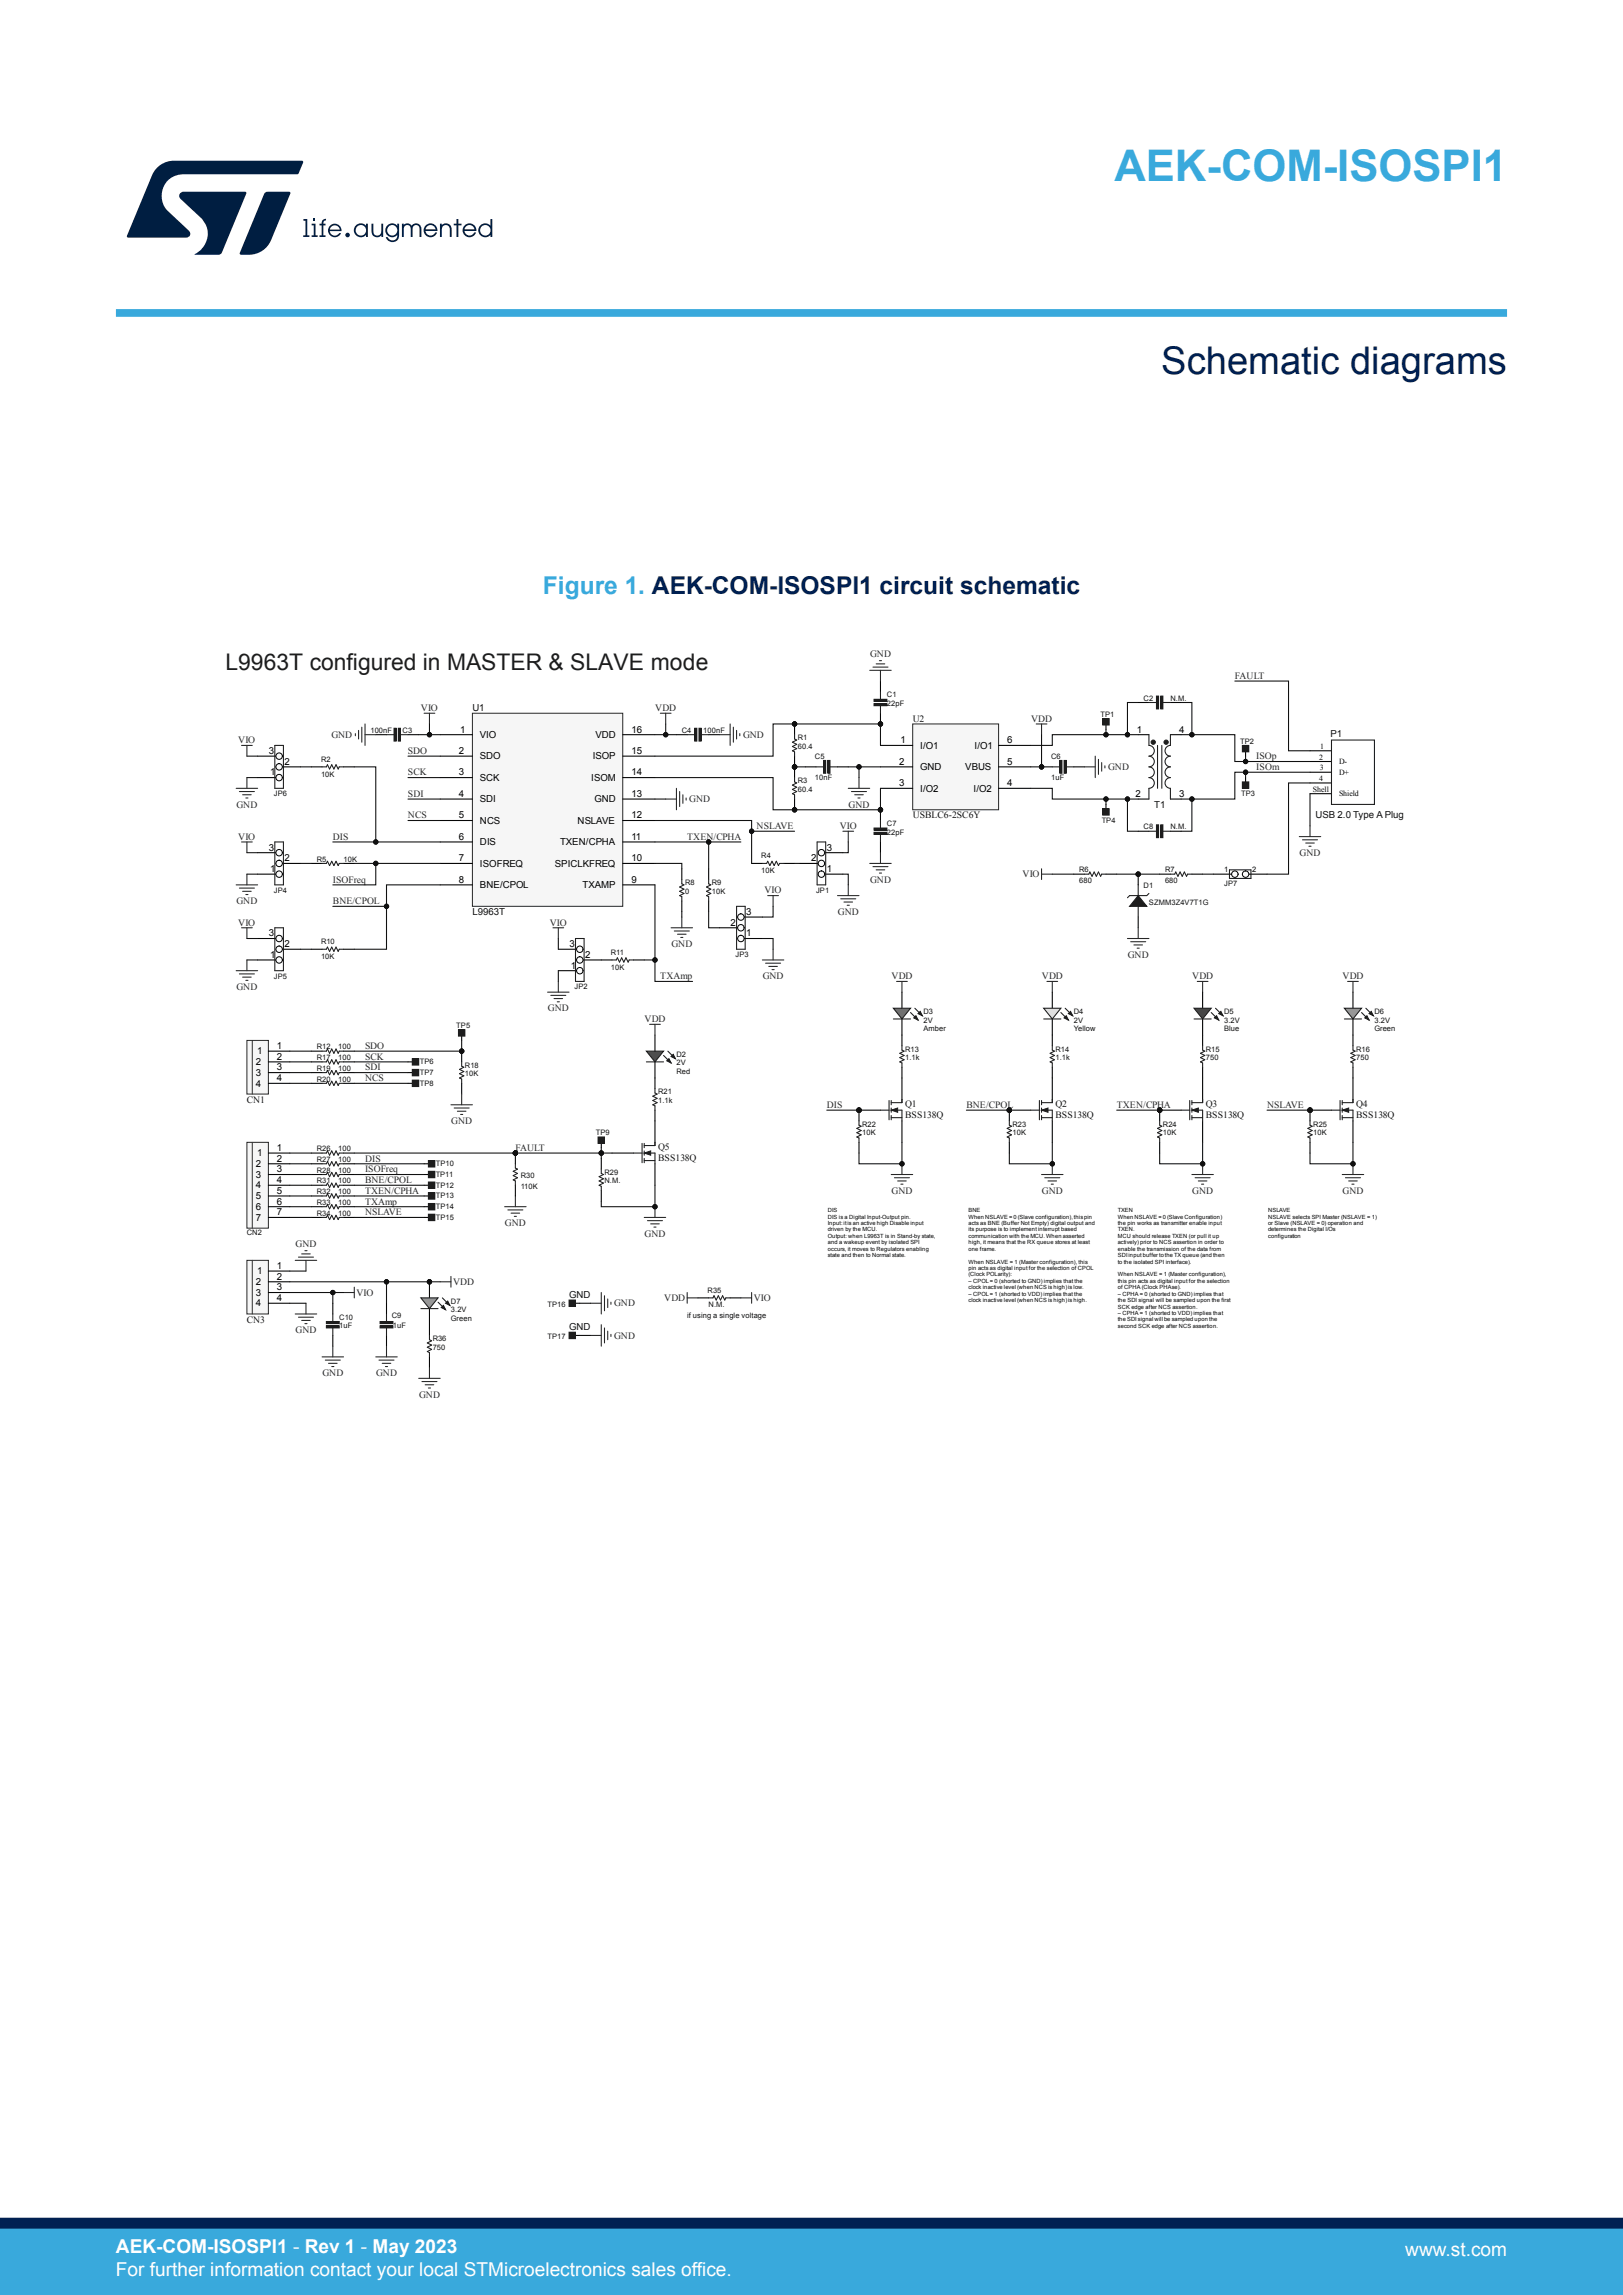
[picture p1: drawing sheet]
<svg xmlns="http://www.w3.org/2000/svg" width="210mm" height="297mm" viewBox="0 0 210 297" stroke-linecap="round" stroke-linejoin="round" font-family="sans-serif">
<defs><g id="words">
<text font-size="5.6" fill="#39a9dc" x="144.2" y="23.4">AEK-COM-ISOSPI1</text>
<text font-size="4.9" fill="#002052" x="150.3" y="48.4">Schematic diagrams</text>
<text font-size="3.2" fill="#39a9dc" x="70.2" y="76.8">Figure 1. AEK-COM-ISOSPI1 circuit schematic</text>
<text font-size="3" fill="#1d1d1d" x="29.2" y="86.7">L9963T configured in MASTER &amp; SLAVE mode</text>
<g font-size="2.5" fill="#fff">
<text x="15" y="291.6">AEK-COM-ISOSPI1 - Rev 1 - May 2023</text>
<text x="181.8" y="291.9">www.st.com</text>
<text x="15" y="294.6">For further information contact your local STMicroelectronics sales office.</text>
</g>
<g font-size="1.2" fill="#262626">
<text x="112.6" y="85.1">GND</text>
<text x="159.8" y="87.9">FAULT</text>
<text x="42.9" y="95.5">GND</text>
<text x="54.5" y="92">VIO</text>
<text x="84.8" y="92">VDD</text>
<text x="96.1" y="95.5">GND</text>
<text x="133.4" y="93.4">VDD</text>
<text x="30.8" y="96.2">VIO</text>
<text x="52.8" y="97.6">SDO</text>
<text x="52.8" y="100.4">SCK</text>
<text x="143.4" y="99.7">GND</text>
<text x="162.6" y="99.7">ISOm</text>
<text x="162.6" y="98.3">ISOp</text>
<text x="30.6" y="104.5">GND</text>
<text x="52.8" y="103.1">SDI</text>
<text x="52.8" y="105.9">NCS</text>
<text x="89.2" y="103.8">GND</text>
<text x="97.9" y="107.3">NSLAVE</text>
<text x="108.6" y="107.3">VIO</text>
<text x="109.8" y="104.5">GND</text>
<text x="30.8" y="108.7">VIO</text>
<text x="43.1" y="108.7">DIS</text>
<text x="88.9" y="108.7">TXEN/CPHA</text>
<text x="132.3" y="113.5">VIO</text>
<text x="168.2" y="110.8">GND</text>
<text x="30.6" y="117">GND</text>
<text x="30.8" y="119.8">VIO</text>
<text x="43.1" y="117">BNE/CPOL</text>
<text x="43.1" y="114.2">ISOFreq</text>
<text x="71.1" y="119.8">VIO</text>
<text x="98.9" y="115.6">VIO</text>
<text x="108.4" y="118.4">GND</text>
<text x="112.6" y="114.2">GND</text>
<text x="86.9" y="122.6">GND</text>
<text x="145.9" y="124">GND</text>
<text x="30.6" y="128.1">GND</text>
<text x="70.9" y="130.9">GND</text>
<text x="85.4" y="126.7">TXAmp</text>
<text x="98.7" y="126.7">GND</text>
<text x="115.4" y="126.7">VDD</text>
<text x="134.8" y="126.7">VDD</text>
<text x="154.3" y="126.7">VDD</text>
<text x="173.7" y="126.7">VDD</text>
<text x="47.2" y="135.8">SDO</text>
<text x="47.2" y="137.1">SCK</text>
<text x="83.4" y="132.3">VDD</text>
<text x="47.2" y="138.5">SDI</text>
<text x="47.2" y="139.9">NCS</text>
<text x="107" y="143.4">DIS</text>
<text x="125" y="143.4">BNE/CPOL</text>
<text x="144.5" y="143.4">TXEN/CPHA</text>
<text x="163.9" y="143.4">NSLAVE</text>
<text x="58.4" y="145.5">GND</text>
<text x="66.7" y="148.9">FAULT</text>
<text x="47.2" y="154.5">TXEN/CPHA</text>
<text x="47.2" y="155.9">TXAmp</text>
<text x="47.2" y="153.1">BNE/CPOL</text>
<text x="47.2" y="150.3">DIS</text>
<text x="47.2" y="151.7">ISOFreq</text>
<text x="115.4" y="154.5">GND</text>
<text x="134.8" y="154.5">GND</text>
<text x="154.3" y="154.5">GND</text>
<text x="173.7" y="154.5">GND</text>
<text x="38.2" y="161.4">GND</text>
<text x="47.2" y="157.3">NSLAVE</text>
<text x="65.3" y="158.7">GND</text>
<text x="83.4" y="160">GND</text>
<text x="46.1" y="167.7">VIO</text>
<text x="58.6" y="166.3">VDD</text>
<text x="38.2" y="172.5">GND</text>
<text x="79.5" y="169.1">GND</text>
<text x="79.5" y="173.2">GND</text>
<text x="85.9" y="168.4">VDD</text>
<text x="97.5" y="168.4">VIO</text>
<text x="41.7" y="178.1">GND</text>
<text x="48.7" y="178.1">GND</text>
<text x="54.2" y="180.9">GND</text>
</g>
<g font-size="1.2">
<text x="59.6" y="94.8">1</text>
<text x="62.1" y="95.5">VIO</text>
<text x="77.1" y="95.5">VDD</text>
<text x="81.7" y="94.8">16</text>
<text x="147.1" y="94.8">1</text>
<text x="152.6" y="94.8">4</text>
<text x="34.8" y="97.6">3</text>
<text x="35" y="100.4">1</text>
<text x="36.8" y="99">2</text>
<text x="59.4" y="100.4">3</text>
<text x="59.4" y="97.6">2</text>
<text x="62.1" y="101">SCK</text>
<text x="62.1" y="98.3">SDO</text>
<text x="76.5" y="101">ISOM</text>
<text x="76.7" y="98.3">ISOP</text>
<text x="81.7" y="100.4">14</text>
<text x="81.7" y="97.6">15</text>
<text x="116.3" y="99">2</text>
<text x="116.3" y="101.7">3</text>
<text x="116.5" y="96.2">1</text>
<text x="119.1" y="96.9">I/O1</text>
<text x="119.1" y="99.7">GND</text>
<text x="124.9" y="99.7">VBUS</text>
<text x="126.1" y="96.9">I/O1</text>
<text x="130.3" y="101.7">4</text>
<text x="130.3" y="99">5</text>
<text x="130.3" y="96.2">6</text>
<text x="59.4" y="103.1">4</text>
<text x="59.4" y="105.9">5</text>
<text x="62.1" y="103.8">SDI</text>
<text x="62.1" y="106.6">NCS</text>
<text x="74.7" y="106.6">NSLAVE</text>
<text x="76.9" y="103.8">GND</text>
<text x="81.7" y="105.9">12</text>
<text x="81.7" y="103.1">13</text>
<text x="119.1" y="102.4">I/O2</text>
<text x="126" y="102.4">I/O2</text>
<text x="146.9" y="103.1">2</text>
<text x="152.6" y="103.1">3</text>
<text x="34.8" y="110.1">3</text>
<text x="35" y="112.8">1</text>
<text x="36.8" y="111.5">2</text>
<text x="59.4" y="111.5">7</text>
<text x="59.4" y="108.7">6</text>
<text x="62.1" y="109.4">DIS</text>
<text x="62.1" y="112.2">ISOFREQ</text>
<text x="71.8" y="112.2">SPICLKFREQ</text>
<text x="72.5" y="109.4">TXEN/CPHA</text>
<text x="81.7" y="111.5">10</text>
<text x="81.7" y="108.7">11</text>
<text x="104.9" y="111.5">2</text>
<text x="107" y="110.1">3</text>
<text x="107" y="112.8">1</text>
<text x="59.4" y="114.2">8</text>
<text x="62.1" y="114.9">BNE/CPOL</text>
<text x="75.4" y="114.9">TXAMP</text>
<text x="81.7" y="114.2">9</text>
<text x="94.5" y="119.8">2</text>
<text x="96.6" y="118.4">3</text>
<text x="34.8" y="121.2">3</text>
<text x="35" y="124">1</text>
<text x="36.8" y="122.6">2</text>
<text x="73.7" y="122.6">3</text>
<text x="73.9" y="125.3">1</text>
<text x="75.7" y="124">2</text>
<text x="96.6" y="121.2">1</text>
<text x="33.1" y="137.8">2</text>
<text x="33.3" y="136.4">1</text>
<text x="35.8" y="137.1">2</text>
<text x="35.8" y="135.8">1</text>
<text x="33.1" y="139.2">3</text>
<text x="33.1" y="140.6">4</text>
<text x="35.8" y="138.5">3</text>
<text x="35.8" y="139.9">4</text>
<text x="33.3" y="149.6">1</text>
<text x="35.8" y="148.9">1</text>
<text x="33.1" y="151">2</text>
<text x="33.1" y="152.4">3</text>
<text x="33.1" y="153.8">4</text>
<text x="33.1" y="155.2">5</text>
<text x="35.8" y="150.3">2</text>
<text x="35.8" y="151.7">3</text>
<text x="35.8" y="153.1">4</text>
<text x="35.8" y="154.5">5</text>
<text x="35.8" y="155.9">6</text>
<text x="33.1" y="156.6">6</text>
<text x="33.1" y="158">7</text>
<text x="35.8" y="157.3">7</text>
<text x="33.1" y="166.3">2</text>
<text x="33.1" y="167.7">3</text>
<text x="33.3" y="164.9">1</text>
<text x="35.8" y="165.6">2</text>
<text x="35.8" y="164.2">1</text>
<text x="35.8" y="167">3</text>
<text x="33.1" y="169.1">4</text>
<text x="35.8" y="168.4">4</text>
</g>
<g font-size="1.2" fill="#0f0f0f">
<text x="61.1" y="92">U1</text>
<text x="118.1" y="93.4">U2</text>
<text x="172.1" y="95.4">P1</text>
<text x="118.1" y="105.9">USBLC6-2SC6Y</text>
<text x="149.4" y="104.5">T1</text>
<text x="170.2" y="105.9">USB 2.0 Type A Plug</text>
<text x="61.1" y="118.4">L9963T</text>
<text x="31.9" y="142.7">CN1</text>
<text x="117.1" y="143.3">Q1</text>
<text x="136.6" y="143.3">Q2</text>
<text x="156" y="143.3">Q3</text>
<text x="175.5" y="143.3">Q4</text>
<text x="85.2" y="148.8">Q5</text>
<text x="117.1" y="144.6">BSS138Q</text>
<text x="136.6" y="144.6">BSS138Q</text>
<text x="156" y="144.6">BSS138Q</text>
<text x="175.5" y="144.6">BSS138Q</text>
<text x="85.2" y="150.2">BSS138Q</text>
<text x="73.6" y="168">GND</text>
<text x="31.9" y="171.2">CN3</text>
<text x="73.6" y="172.1">GND</text>
</g>
<g font-size="1" fill="#0f0f0f">
<text x="47.9" y="94.8">100nF</text>
<text x="52.1" y="94.8">C3</text>
<text x="88.2" y="94.8">C4</text>
<text x="91" y="94.8">100nF</text>
<text x="103.2" y="95.8">R1</text>
<text x="114.8" y="90.3">C1</text>
<text x="114.8" y="91.4">22pF</text>
<text x="142.4" y="92.8">TP1</text>
<text x="148" y="90.7">C2</text>
<text x="151.4" y="90.7">N.M.</text>
<text x="41.5" y="100.5">10K</text>
<text x="41.5" y="98.6">R2</text>
<text x="103.2" y="101.4">R3</text>
<text x="103.2" y="96.9">60.4</text>
<text x="105.4" y="101">10nF</text>
<text x="105.4" y="98.2">C5</text>
<text x="136" y="101">1uF</text>
<text x="136" y="98.2">C6</text>
<text x="160.5" y="96.2">TP2</text>
<text x="35.4" y="103">JP6</text>
<text x="103.2" y="102.5">60.4</text>
<text x="114.8" y="106.9">C7</text>
<text x="142.5" y="106.5">TP4</text>
<text x="148" y="107.3">C8</text>
<text x="151.4" y="107.3">N.M.</text>
<text x="160.6" y="103">TP3</text>
<text x="41" y="111.5">R5</text>
<text x="44.5" y="111.5">10K</text>
<text x="98.5" y="111.1">R4</text>
<text x="98.5" y="113">10K</text>
<text x="114.8" y="108">22pF</text>
<text x="139.6" y="112.9">R6</text>
<text x="150.7" y="112.9">R7</text>
<text x="35.4" y="115.5">JP4</text>
<text x="88.6" y="115.7">0</text>
<text x="88.6" y="114.6">R8</text>
<text x="92.1" y="114.6">R9</text>
<text x="92.1" y="115.7">10K</text>
<text x="105.6" y="115.5">JP1</text>
<text x="139.6" y="114.3">680</text>
<text x="148" y="115">D1</text>
<text x="148.7" y="117.1">SZMM3Z4V7T1G</text>
<text x="150.7" y="114.3">680</text>
<text x="158.4" y="114.7">JP7</text>
<text x="41.5" y="124.1">10K</text>
<text x="41.5" y="122.2">R10</text>
<text x="79" y="125.5">10K</text>
<text x="79" y="123.6">R11</text>
<text x="95.2" y="123.9">JP3</text>
<text x="35.4" y="126.6">JP5</text>
<text x="74.3" y="128">JP2</text>
<text x="119.5" y="131.2">D3</text>
<text x="138.9" y="131.2">D4</text>
<text x="158.4" y="131.2">D5</text>
<text x="177.8" y="131.2">D6</text>
<text x="41" y="135.8">R12</text>
<text x="41" y="137.2">R17</text>
<text x="43.8" y="137.2">100</text>
<text x="43.8" y="135.8">100</text>
<text x="54.3" y="137.7">TP6</text>
<text x="59" y="133">TP5</text>
<text x="87.5" y="137.9">2V</text>
<text x="87.5" y="136.8">D2</text>
<text x="117.1" y="137.2">1.1k</text>
<text x="117.1" y="136.1">R13</text>
<text x="119.5" y="132.3">2V</text>
<text x="119.5" y="133.4">Amber</text>
<text x="136.6" y="136.1">R14</text>
<text x="136.6" y="137.2">1.1k</text>
<text x="138.9" y="132.3">2V</text>
<text x="138.9" y="133.4">Yellow</text>
<text x="156" y="137.2">750</text>
<text x="156" y="136.1">R15</text>
<text x="158.4" y="132.3">3.2V</text>
<text x="158.4" y="133.4">Blue</text>
<text x="175.5" y="137.2">750</text>
<text x="175.5" y="136.1">R16</text>
<text x="177.8" y="132.3">3.2V</text>
<text x="177.8" y="133.4">Green</text>
<text x="41" y="138.6">R19</text>
<text x="41" y="140">R20</text>
<text x="43.8" y="140">100</text>
<text x="43.8" y="138.6">100</text>
<text x="54.3" y="139.1">TP7</text>
<text x="54.3" y="140.5">TP8</text>
<text x="60.2" y="139.3">10K</text>
<text x="60.2" y="138.2">R18</text>
<text x="85.2" y="142.7">1.1k</text>
<text x="85.2" y="141.6">R21</text>
<text x="87.5" y="139">Red</text>
<text x="41" y="149">R26</text>
<text x="43.8" y="149">100</text>
<text x="77.1" y="146.9">TP9</text>
<text x="111.6" y="145.8">R22</text>
<text x="111.6" y="146.9">10K</text>
<text x="131" y="145.8">R23</text>
<text x="131" y="146.9">10K</text>
<text x="150.5" y="146.9">10K</text>
<text x="150.5" y="145.8">R24</text>
<text x="169.9" y="146.9">10K</text>
<text x="169.9" y="145.8">R25</text>
<text x="41" y="154.5">R32</text>
<text x="41" y="155.9">R33</text>
<text x="41" y="150.4">R27</text>
<text x="41" y="151.8">R28</text>
<text x="41" y="153.2">R31</text>
<text x="43.8" y="154.5">100</text>
<text x="43.8" y="155.9">100</text>
<text x="43.8" y="153.2">100</text>
<text x="43.8" y="150.4">100</text>
<text x="43.8" y="151.8">100</text>
<text x="56.4" y="150.9">TP10</text>
<text x="56.4" y="152.3">TP11</text>
<text x="56.4" y="153.7">TP12</text>
<text x="56.4" y="155.1">TP13</text>
<text x="67.4" y="153.8">110K</text>
<text x="67.4" y="152.5">R30</text>
<text x="78.2" y="153.2">N.M.</text>
<text x="78.2" y="152">R29</text>
<text x="31.9" y="159.8">CN2</text>
<text x="41" y="157.3">R34</text>
<text x="43.8" y="157.3">100</text>
<text x="56.4" y="156.5">TP14</text>
<text x="56.4" y="157.9">TP15</text>
<text x="91.6" y="167.3">R35</text>
<text x="43.9" y="171.9">1uF</text>
<text x="43.9" y="170.8">C10</text>
<text x="50.7" y="170.5">C9</text>
<text x="50.8" y="171.9">1uF</text>
<text x="56" y="173.6">R36</text>
<text x="58.3" y="169.8">3.2V</text>
<text x="58.3" y="170.9">Green</text>
<text x="58.3" y="168.7">D7</text>
<text x="70.9" y="173.3">TP17</text>
<text x="70.9" y="169.1">TP16</text>
<text x="88.9" y="170.5">if using a single voltage</text>
<text x="91.7" y="169.1">N.M.</text>
<text x="56" y="174.7">750</text>
</g>
<g font-size="1">
<text x="170.7" y="98.3">2</text>
<text x="170.7" y="101.1">4</text>
<text x="170.8" y="99.7">3</text>
<text x="170.8" y="96.9">1</text>
<text x="173.3" y="98.9">D-</text>
<text x="173.3" y="100.3">D+</text>
<text x="169.9" y="102.5">Shell</text>
<text x="173.3" y="103">Shield</text>
<text x="158.4" y="112.9">1</text>
<text x="162" y="112.9">2</text>
</g>
<g font-size=".7">
<text x="107.1" y="156.9">DIS</text>
<text x="107.1" y="157.7">DIS is a Digital Input-Output pin.</text>
<text x="107.1" y="158.5">Input: it is an active high Disable input</text>
<text x="107.1" y="159.4">driven by the MCU.</text>
<text x="107.1" y="160.2">Output: when L9963T is in Stand-by state,</text>
<text x="107.1" y="161">and a wakeup event by isolated SPI</text>
<text x="107.1" y="161.9">occurs, it moves to Regulators enabling</text>
<text x="125.3" y="156.9">BNE</text>
<text x="125.3" y="157.7">When NSLAVE = 0 (Slave configuration), this pin</text>
<text x="125.3" y="158.5">acts as BNE (Buffer Not Empty) digital output and</text>
<text x="125.3" y="159.4">its purpose is to implement interrupt based</text>
<text x="125.3" y="160.2">communication with the MCU. When asserted</text>
<text x="125.3" y="161">high, it means that the RX queue stores at least</text>
<text x="125.3" y="161.9">one frame.</text>
<text x="144.6" y="159.4">TXEN.</text>
<text x="144.6" y="160.2">MCU should release TXEN (or pull it up</text>
<text x="144.6" y="161">actively) prior to NCS assertion in order to</text>
<text x="144.6" y="161.9">enable the transmission of the data from</text>
<text x="144.6" y="156.9">TXEN</text>
<text x="144.6" y="157.7">When NSLAVE = 0 (Slave Configuration)</text>
<text x="144.6" y="158.5">the pin works as transmitter enable input</text>
<text x="164.1" y="160.2">configuration</text>
<text x="164.1" y="156.9">NSLAVE</text>
<text x="164.1" y="157.7">NSLAVE selects SPI Master (NSLAVE = 1)</text>
<text x="164.1" y="158.5">or Slave (NSLAVE = 0) operation and</text>
<text x="164.1" y="159.4">determines the Digital I/Os</text>
<text x="107.1" y="162.7">state and then to Normal state.</text>
<text x="125.3" y="164.4">pin acts as digital input for the selection of CPOL</text>
<text x="125.3" y="165.2">(Clock POLarity):</text>
<text x="125.3" y="166">– CPOL = 0 (shorted to GND) implies that the</text>
<text x="125.3" y="166.9">clock inactive level (when NCS is high) is low.</text>
<text x="125.3" y="167.7">– CPOL = 1 (shorted to VDD) implies that the</text>
<text x="125.3" y="163.5">When NSLAVE = 1 (Master configuration), this</text>
<text x="144.6" y="162.7">SDI input buffer to the TX queue (and then</text>
<text x="144.6" y="163.5">to the isolated SPI interface).</text>
<text x="144.6" y="165.2">When NSLAVE = 1 (Master configuration),</text>
<text x="144.6" y="166">this pin acts as digital input for the selection</text>
<text x="144.6" y="166.9">of CPHA (Clock PHAse).</text>
<text x="144.6" y="167.7">– CPHA = 0 (shorted to GND) implies that</text>
<text x="125.3" y="168.5">clock inactive level (when NCS is high) is high.</text>
<text x="144.6" y="168.5">the SDI signal will be sampled upon the first</text>
<text x="144.6" y="169.4">SCK edge after NCS assertion.</text>
<text x="144.6" y="170.2">– CPHA = 1 (shorted to VDD) implies that</text>
<text x="144.6" y="171">the SDI signal will be sampled upon the</text>
<text x="144.6" y="171.8">second SCK edge after NCS assertion.</text>
</g>
</g></defs>
<path d="M147.3 95.1h1.4M151.4 95.1h1.4M169.5 97.2h2.8M169.5 98.5h2.8M169.5 99.9h2.8M147.3 103.4h1.4M151.4 103.4h1.4M169.5 101.3h2.8M169.5 102.7h2.8" fill="none" stroke="#000" stroke-width=".14"/>
<path d="M148.7 95.1v1.4a.69 .69 0 0 1 .7 .7 .69 .69 0 0 1-.7 .7 .69 .69 0 0 1 .7 .6 .69 .69 0 0 1-.7 .7 .69 .69 0 0 1 .7 .7 .69 .69 0 0 1-.7 .7 .69 .69 0 0 1 .7 .7 .69 .69 0 0 1-.7 .7v1.4M149.8 96.5v5.5M150.3 96.5v5.5M151.4 95.1v1.4a.69 .69 0 0 0-.7 .7 .69 .69 0 0 0 .7 .7 .69 .69 0 0 0-.7 .6 .69 .69 0 0 0 .7 .7 .69 .69 0 0 0-.7 .7 .69 .69 0 0 0 .7 .7 .69 .69 0 0 0-.7 .7 .69 .69 0 0 0 .7 .7v1.4M172.3 95.8h5.5v8.3h-5.5z" fill="none" stroke="#1d1d1d" stroke-width=".14"/>
<circle cx="149.2" cy="96" r=".28" fill="#1d1d1d"/>
<circle cx="149.2" cy="96" r=".28" fill="none" stroke="#1d1d1d" stroke-width=".13"/>
<circle cx="150.9" cy="96" r=".28" fill="#1d1d1d"/>
<circle cx="150.9" cy="96" r=".28" fill="none" stroke="#1d1d1d" stroke-width=".13"/>
<path d="M118.1 93.7h11.1v11.1h-11.1z" fill-rule="evenodd" fill="#f6f6f6"/>
<path d="M118.1 93.7h11.1v11.1h-11.1z" fill="none" stroke="#262626" stroke-width=".13"/>
<path d="M113.9 96.5h4.2M113.9 99.2h4.2M129.2 96.5h4.2M129.2 99.2h4.2M113.9 102h4.2M129.2 102h4.2" fill="none" stroke="#000" stroke-width=".14"/>
<circle cx="134.8" cy="99.2" r=".28" fill="#0f0f0f"/>
<circle cx="134.8" cy="99.2" r=".28" fill="none" stroke="#0f0f0f" stroke-width=".13"/>
<path d="M134.8 99.2h1.4M138.9 99.2h1.4" fill="none" stroke="#000" stroke-width=".14"/>
<circle cx="134.8" cy="99.2" r=".28" fill="#0f0f0f"/>
<circle cx="134.8" cy="99.2" r=".28" fill="none" stroke="#0f0f0f" stroke-width=".13"/>
<path d="M137.7 98.4h.3v1.7h-.3z" fill-rule="evenodd" fill="#1d1d1d"/>
<path d="M137.7 98.4h.3v1.7h-.3z" fill="none" stroke="#1d1d1d" stroke-width=".13"/>
<path d="M137.1 98.4h.3v1.7h-.3z" fill-rule="evenodd" fill="#1d1d1d"/>
<path d="M137.1 98.4h.3v1.7h-.3z" fill="none" stroke="#1d1d1d" stroke-width=".13"/>
<path d="M136.2 99.2h1.1M137.8 99.2h1.1" fill="none" stroke="#1d1d1d" stroke-width=".14"/>
<path d="M134.1 93.7h1.4M134.8 93.7v1.4M140.3 99.2h1.4M141.7 97.9v2.7M142.1 98.3v1.9M142.5 98.7v1.1M143 99.1v.3" fill="none" stroke="#262626" stroke-width=".14"/>
<path d="M61.1 92.3h19.5v25h-19.5z" fill-rule="evenodd" fill="#f6f6f6"/>
<path d="M61.1 92.3h19.5v25h-19.5z" fill="none" stroke="#262626" stroke-width=".13"/>
<g fill="none" stroke="#000" stroke-width=".14">
<path d="M48.6 95.1h1.4M52.8 95.1h1.4M57 95.1h4.1M57 97.9h4.1M80.6 95.1h4.1M80.6 97.9h4.1M57 100.6h4.1M57 103.4h4.1M57 106.2h4.1M57 109h4.1M57 111.7h4.1M57 114.5h4.1"/>
<path d="M80.6 100.6h4.1M80.6 103.4h4.1M80.6 106.2h4.1M80.6 109h4.1M80.6 111.7h4.1M80.6 114.5h4.1"/>
</g>
<path d="M54.9 92.3h1.4M55.6 92.3v1.4" fill="none" stroke="#262626" stroke-width=".14"/>
<path d="M51 94.2h.3v1.7h-.3z" fill-rule="evenodd" fill="#1d1d1d"/>
<path d="M51 94.2h.3v1.7h-.3z" fill="none" stroke="#1d1d1d" stroke-width=".13"/>
<path d="M51.5 94.2h.3v1.7h-.3z" fill-rule="evenodd" fill="#1d1d1d"/>
<path d="M51.5 94.2h.3v1.7h-.3z" fill="none" stroke="#1d1d1d" stroke-width=".13"/>
<path d="M41.7 99.2h.5l.2-.2 .2 .5 .3-.5 .3 .5 .3-.5 .3 .5 .1-.3h.6M50 95.1h1.1M51.7 95.1h1.1" fill="none" stroke="#1d1d1d" stroke-width=".14"/>
<path d="M46 94.9v.3M46.4 94.5v1.1M46.8 94.1v1.9M47.2 95.1h1.4M47.2 93.7v2.8" fill="none" stroke="#262626" stroke-width=".14"/>
<path d="M40.3 99.2h1.4M44.5 99.2h1.3M33.3 110.3h3.2" fill="none" stroke="#000" stroke-width=".14"/>
<circle cx="36.1" cy="110.3" r=".42" fill="#fbfbfb"/>
<circle cx="36.1" cy="110.3" r=".42" fill="none" stroke="#000" stroke-width=".13"/>
<path d="M35.7 111.7h3.2" fill="none" stroke="#000" stroke-width=".14"/>
<circle cx="36.1" cy="111.7" r=".42" fill="#fbfbfb"/>
<circle cx="36.1" cy="111.7" r=".42" fill="none" stroke="#000" stroke-width=".13"/>
<path d="M33.3 113.1h3.2" fill="none" stroke="#000" stroke-width=".14"/>
<circle cx="36.1" cy="113.1" r=".42" fill="#fbfbfb"/>
<circle cx="36.1" cy="113.1" r=".42" fill="none" stroke="#000" stroke-width=".13"/>
<path d="M35.6 109h1.1v5.5h-1.1zM41.7 111.7h.5l.2-.2 .2 .5 .3-.5 .3 .5 .3-.5 .3 .5 .1-.3h.6" fill="none" stroke="#1d1d1d" stroke-width=".14"/>
<path d="M85.4 92.3h1.4M86.1 92.3v1.4M30.6 114.5h2.7M31 114.9h1.9M31.3 109h1.3M31.4 115.3h1.1M31.8 115.8h.3M31.9 109v1.3M31.9 113.1v1.4" fill="none" stroke="#262626" stroke-width=".14"/>
<path d="M87.5 95.1h1.4M91.7 95.1h1.4M40.3 111.7h1.4M44.5 111.7h1.3" fill="none" stroke="#000" stroke-width=".14"/>
<path d="M90.4 94.2h.3v1.7h-.3z" fill-rule="evenodd" fill="#1d1d1d"/>
<path d="M90.4 94.2h.3v1.7h-.3z" fill="none" stroke="#1d1d1d" stroke-width=".13"/>
<path d="M89.9 94.2h.3v1.7h-.3z" fill-rule="evenodd" fill="#1d1d1d"/>
<path d="M89.9 94.2h.3v1.7h-.3z" fill="none" stroke="#1d1d1d" stroke-width=".13"/>
<path d="M88.9 95.1h1.1M90.6 95.1h1.1" fill="none" stroke="#1d1d1d" stroke-width=".14"/>
<path d="M93.1 95.1h1.4M94.5 93.7v2.8M94.9 94.1v1.9M95.3 94.5v1.1M95.7 94.9v.3" fill="none" stroke="#262626" stroke-width=".14"/>
<circle cx="102.8" cy="99.2" r=".28" fill="#0f0f0f"/>
<circle cx="102.8" cy="99.2" r=".28" fill="none" stroke="#0f0f0f" stroke-width=".13"/>
<circle cx="102.8" cy="93.7" r=".28" fill="#0f0f0f"/>
<circle cx="102.8" cy="93.7" r=".28" fill="none" stroke="#0f0f0f" stroke-width=".13"/>
<path d="M102.8 97.9v1.3" fill="none" stroke="#000" stroke-width=".14"/>
<circle cx="102.8" cy="99.2" r=".28" fill="#0f0f0f"/>
<circle cx="102.8" cy="99.2" r=".28" fill="none" stroke="#0f0f0f" stroke-width=".13"/>
<path d="M102.8 93.7v1.4" fill="none" stroke="#000" stroke-width=".14"/>
<circle cx="102.8" cy="93.7" r=".28" fill="#0f0f0f"/>
<circle cx="102.8" cy="93.7" r=".28" fill="none" stroke="#0f0f0f" stroke-width=".13"/>
<path d="M102.8 95.1v.5l.3 .2-.6 .2 .6 .3-.6 .3 .6 .3-.6 .3 .3 .1v.6" fill="none" stroke="#1d1d1d" stroke-width=".14"/>
<circle cx="102.8" cy="104.8" r=".28" fill="#0f0f0f"/>
<circle cx="102.8" cy="104.8" r=".28" fill="none" stroke="#0f0f0f" stroke-width=".13"/>
<circle cx="102.8" cy="99.2" r=".28" fill="#0f0f0f"/>
<circle cx="102.8" cy="99.2" r=".28" fill="none" stroke="#0f0f0f" stroke-width=".13"/>
<path d="M102.8 103.4v1.4" fill="none" stroke="#000" stroke-width=".14"/>
<circle cx="102.8" cy="104.8" r=".28" fill="#0f0f0f"/>
<circle cx="102.8" cy="104.8" r=".28" fill="none" stroke="#0f0f0f" stroke-width=".13"/>
<path d="M102.8 99.2v1.4" fill="none" stroke="#000" stroke-width=".14"/>
<circle cx="102.8" cy="99.2" r=".28" fill="#0f0f0f"/>
<circle cx="102.8" cy="99.2" r=".28" fill="none" stroke="#0f0f0f" stroke-width=".13"/>
<path d="M102.8 100.6v.6l.3 .1-.6 .3 .6 .3-.6 .3 .6 .2-.6 .3 .3 .2v.5" fill="none" stroke="#1d1d1d" stroke-width=".14"/>
<path d="M104.2 99.2h1.4M108.4 99.2h1.4" fill="none" stroke="#000" stroke-width=".14"/>
<path d="M107.1 98.4h.3v1.7h-.3z" fill-rule="evenodd" fill="#1d1d1d"/>
<path d="M107.1 98.4h.3v1.7h-.3z" fill="none" stroke="#1d1d1d" stroke-width=".13"/>
<path d="M106.6 98.4h.2v1.7h-.2z" fill-rule="evenodd" fill="#1d1d1d"/>
<path d="M106.6 98.4h.2v1.7h-.2z" fill="none" stroke="#1d1d1d" stroke-width=".13"/>
<path d="M105.6 99.2h1.1M107.3 99.2h1.1" fill="none" stroke="#1d1d1d" stroke-width=".14"/>
<circle cx="113.9" cy="93.7" r=".28" fill="#0f0f0f"/>
<circle cx="113.9" cy="93.7" r=".28" fill="none" stroke="#0f0f0f" stroke-width=".13"/>
<path d="M113.9 88.1v1.4M113.9 92.3v1.4" fill="none" stroke="#000" stroke-width=".14"/>
<circle cx="113.9" cy="93.7" r=".28" fill="#0f0f0f"/>
<circle cx="113.9" cy="93.7" r=".28" fill="none" stroke="#0f0f0f" stroke-width=".13"/>
<path d="M113.1 90.5h1.7v.3h-1.7z" fill-rule="evenodd" fill="#1d1d1d"/>
<path d="M113.1 90.5h1.7v.3h-1.7z" fill="none" stroke="#1d1d1d" stroke-width=".13"/>
<path d="M113.1 91.1h1.7v.2h-1.7z" fill-rule="evenodd" fill="#1d1d1d"/>
<path d="M113.1 91.1h1.7v.2h-1.7z" fill="none" stroke="#1d1d1d" stroke-width=".13"/>
<path d="M113.9 89.5v1.1M113.9 91.2v1.1" fill="none" stroke="#1d1d1d" stroke-width=".14"/>
<circle cx="113.9" cy="104.8" r=".28" fill="#0f0f0f"/>
<circle cx="113.9" cy="104.8" r=".28" fill="none" stroke="#0f0f0f" stroke-width=".13"/>
<path d="M113.9 104.8v1.4M113.9 109v1.3" fill="none" stroke="#000" stroke-width=".14"/>
<circle cx="113.9" cy="104.8" r=".28" fill="#0f0f0f"/>
<circle cx="113.9" cy="104.8" r=".28" fill="none" stroke="#0f0f0f" stroke-width=".13"/>
<path d="M113.1 107.7h1.7v.3h-1.7z" fill-rule="evenodd" fill="#1d1d1d"/>
<path d="M113.1 107.7h1.7v.3h-1.7z" fill="none" stroke="#1d1d1d" stroke-width=".13"/>
<path d="M113.1 107.2h1.7v.2h-1.7z" fill-rule="evenodd" fill="#1d1d1d"/>
<path d="M113.1 107.2h1.7v.2h-1.7z" fill="none" stroke="#1d1d1d" stroke-width=".13"/>
<path d="M88.2 113.8v.6l.3 .1-.6 .3 .6 .3-.6 .2 .6 .3-.6 .3 .3 .1v.6M113.9 106.2v1.1M113.9 107.8v1.2M79.2 124.2h.5l.2-.2 .3 .5 .2-.5 .3 .5 .3-.5 .3 .5 .1-.3h.6" fill="none" stroke="#1d1d1d" stroke-width=".14"/>
<g fill="none" stroke="#262626" stroke-width=".14">
<path d="M112.5 86.7h2.8M113 86.3h1.9M113.4 85.9h1.1M113.8 85.5h.3M113.9 86.7v1.4M86.1 103.4h1.4M87.5 102v2.8M87.9 102.4v2M88.2 118.7v1.4M88.4 102.9v1.1M88.8 103.3v.2M109.8 102h2.7"/>
<path d="M110.2 102.4h1.9M110.6 102.9h1.1M111 103.3h.3M111.1 100.6v1.4M112.5 111.7h2.8M113 112.2h1.9M113.4 112.6h1.1M113.8 113h.3M113.9 110.3v1.4M86.8 120.1h2.8M87.2 120.5h2M87.7 120.9h1.1"/>
<path d="M88.1 121.3h.3"/>
</g>
<path d="M88.2 112.4v1.4M88.2 116.6v1.4M72.2 122.8h3.2M77.8 124.2h1.4M82 124.2h1.4" fill="none" stroke="#000" stroke-width=".14"/>
<circle cx="75" cy="122.8" r=".42" fill="#fbfbfb"/>
<circle cx="75" cy="122.8" r=".42" fill="none" stroke="#000" stroke-width=".13"/>
<path d="M74.6 124.2h3.2" fill="none" stroke="#000" stroke-width=".14"/>
<circle cx="75" cy="124.2" r=".42" fill="#fbfbfb"/>
<circle cx="75" cy="124.2" r=".42" fill="none" stroke="#000" stroke-width=".13"/>
<path d="M72.2 125.6h3.2" fill="none" stroke="#000" stroke-width=".14"/>
<circle cx="75" cy="125.6" r=".42" fill="#fbfbfb"/>
<circle cx="75" cy="125.6" r=".42" fill="none" stroke="#000" stroke-width=".13"/>
<path d="M74.5 121.5h1.1v5.5h-1.1z" fill="none" stroke="#1d1d1d" stroke-width=".14"/>
<path d="M70.9 128.4h2.7M71.3 128.8h1.9M71.5 120.1h1.4M71.7 129.2h1.1M72.1 129.6h.3M72.2 120.1v1.4M72.2 127v1.4" fill="none" stroke="#262626" stroke-width=".14"/>
<path d="M31.9 134.6h2.8v7h-2.8z" fill-rule="evenodd" fill="#f6f6f6"/>
<path d="M31.9 134.6h2.8v7h-2.8z" fill="none" stroke="#262626" stroke-width=".13"/>
<g fill="none" stroke="#000" stroke-width=".14">
<path d="M34.7 137.4h2.8M34.7 136h2.8M34.7 138.8h2.8M40.3 137.4h1.4M40.3 136h1.4M40.3 138.8h1.4M44.5 137.4h1.3M44.5 136h1.3M44.5 138.8h1.3M34.7 140.2h2.8M40.3 140.2h1.4M40.3 150.6h1.4"/>
<path d="M40.3 152h1.4M40.3 153.4h1.4M40.3 154.8h1.4M40.3 156.2h1.4M44.5 140.2h1.3M44.5 150.6h1.3M44.5 152h1.3M44.5 153.4h1.3M44.5 154.8h1.3M44.5 156.2h1.3M50 168.7v1.3M50 172.8v1.4"/>
</g>
<path d="M32.6 134.6v7" fill="none" stroke="#2d2d2d" stroke-width=".13"/>
<path d="M41.7 136h.5l.2-.2 .2 .5 .3-.5 .3 .5 .3-.5 .3 .5 .1-.3h.6M41.7 137.4h.5l.2-.3 .2 .6 .3-.6 .3 .6 .3-.6 .3 .6 .1-.3h.6M41.7 138.8h.5l.2-.3 .2 .6 .3-.6 .3 .6 .3-.6 .3 .6 .1-.3h.6M41.7 140.2h.5l.2-.3 .2 .6 .3-.6 .3 .6 .3-.6 .3 .6 .1-.3h.6M41.7 150.6h.5l.2-.3 .2 .6 .3-.6 .3 .6 .3-.6 .3 .6 .1-.3h.6M41.7 152h.5l.2-.3 .2 .6 .3-.6 .3 .6 .3-.6 .3 .6 .1-.3h.6M41.7 153.4h.5l.2-.3 .2 .6 .3-.6 .3 .6 .3-.6 .3 .6 .1-.3h.6M41.7 154.8h.5l.2-.3 .2 .6 .3-.6 .3 .6 .3-.6 .3 .6 .1-.3h.6M41.7 156.2h.5l.2-.3 .2 .5 .3-.5 .3 .5 .3-.5 .3 .5 .1-.2h.6" fill="none" stroke="#1d1d1d" stroke-width=".14"/>
<path d="M49.2 171.6h1.6v.2h-1.6z" fill-rule="evenodd" fill="#1d1d1d"/>
<path d="M49.2 171.6h1.6v.2h-1.6z" fill="none" stroke="#1d1d1d" stroke-width=".13"/>
<path d="M49.2 171h1.6v.3h-1.6z" fill-rule="evenodd" fill="#1d1d1d"/>
<path d="M49.2 171h1.6v.3h-1.6z" fill="none" stroke="#1d1d1d" stroke-width=".13"/>
<path d="M50 170v1.2M50 171.7v1.1" fill="none" stroke="#1d1d1d" stroke-width=".14"/>
<path d="M43.1 168.7v1.3M43.1 172.8v1.4" fill="none" stroke="#000" stroke-width=".14"/>
<path d="M42.2 171h1.7v.3h-1.7z" fill-rule="evenodd" fill="#1d1d1d"/>
<path d="M42.2 171h1.7v.3h-1.7z" fill="none" stroke="#1d1d1d" stroke-width=".13"/>
<path d="M42.2 171.6h1.7v.2h-1.7z" fill-rule="evenodd" fill="#1d1d1d"/>
<path d="M42.2 171.6h1.7v.2h-1.7z" fill="none" stroke="#1d1d1d" stroke-width=".13"/>
<path d="M43.1 170v1.2M43.1 171.7v1.1" fill="none" stroke="#1d1d1d" stroke-width=".14"/>
<g fill="none" stroke="#262626" stroke-width=".14">
<path d="M38.2 170h2.8M38.6 170.5h2M39 170.9h1.1M39.5 171.3h.2M39.6 168.7v1.3M41.7 175.6h2.8M42.1 176h1.9M42.5 176.4h1.1M42.9 176.8h.3M43.1 174.2v1.4M48.6 175.6h2.8M49 176h2"/>
<path d="M49.5 176.4h1.1M49.9 176.8h.2M50 174.2v1.4"/>
</g>
<path d="M59.7 133.9v.7" fill="none" stroke="#000" stroke-width=".14"/>
<path d="M59.3 133.3h.9v.8h-.9z" fill-rule="evenodd" fill="#1d1d1d"/>
<path d="M59.3 133.3h.9v.8h-.9z" fill="none" stroke="#1d1d1d" stroke-width=".13"/>
<path d="M52.8 137.4h.7" fill="none" stroke="#000" stroke-width=".14"/>
<path d="M53.3 137h.9v.8h-.9z" fill-rule="evenodd" fill="#1d1d1d"/>
<path d="M53.3 137h.9v.8h-.9z" fill="none" stroke="#1d1d1d" stroke-width=".13"/>
<path d="M52.8 138.8h.7" fill="none" stroke="#000" stroke-width=".14"/>
<path d="M53.3 138.4h.9v.8h-.9z" fill-rule="evenodd" fill="#1d1d1d"/>
<path d="M53.3 138.4h.9v.8h-.9z" fill="none" stroke="#1d1d1d" stroke-width=".13"/>
<path d="M52.8 140.2h.7" fill="none" stroke="#000" stroke-width=".14"/>
<path d="M53.3 139.8h.9v.8h-.9z" fill-rule="evenodd" fill="#1d1d1d"/>
<path d="M53.3 139.8h.9v.8h-.9z" fill="none" stroke="#1d1d1d" stroke-width=".13"/>
<path d="M54.9 150.6h.7" fill="none" stroke="#000" stroke-width=".14"/>
<path d="M55.4 150.2h.9v.8h-.9z" fill-rule="evenodd" fill="#1d1d1d"/>
<path d="M55.4 150.2h.9v.8h-.9z" fill="none" stroke="#1d1d1d" stroke-width=".13"/>
<path d="M54.9 152h.7" fill="none" stroke="#000" stroke-width=".14"/>
<path d="M55.4 151.6h.9v.8h-.9z" fill-rule="evenodd" fill="#1d1d1d"/>
<path d="M55.4 151.6h.9v.8h-.9z" fill="none" stroke="#1d1d1d" stroke-width=".13"/>
<path d="M54.9 153.4h.7" fill="none" stroke="#000" stroke-width=".14"/>
<path d="M55.4 153h.9v.8h-.9z" fill-rule="evenodd" fill="#1d1d1d"/>
<path d="M55.4 153h.9v.8h-.9z" fill="none" stroke="#1d1d1d" stroke-width=".13"/>
<path d="M54.9 154.8h.7" fill="none" stroke="#000" stroke-width=".14"/>
<path d="M55.4 154.4h.9v.8h-.9z" fill-rule="evenodd" fill="#1d1d1d"/>
<path d="M55.4 154.4h.9v.8h-.9z" fill="none" stroke="#1d1d1d" stroke-width=".13"/>
<path d="M54.9 156.2h.7" fill="none" stroke="#000" stroke-width=".14"/>
<path d="M55.4 155.7h.9v.9h-.9z" fill-rule="evenodd" fill="#1d1d1d"/>
<path d="M55.4 155.7h.9v.9h-.9z" fill="none" stroke="#1d1d1d" stroke-width=".13"/>
<path d="M147.3 90.9h1.4M151.4 90.9h1.4" fill="none" stroke="#000" stroke-width=".14"/>
<path d="M149.6 90.1h.3v1.6h-.3z" fill-rule="evenodd" fill="#1d1d1d"/>
<path d="M149.6 90.1h.3v1.6h-.3z" fill="none" stroke="#1d1d1d" stroke-width=".13"/>
<path d="M150.2 90.1h.3v1.6h-.3z" fill-rule="evenodd" fill="#1d1d1d"/>
<path d="M150.2 90.1h.3v1.6h-.3z" fill="none" stroke="#1d1d1d" stroke-width=".13"/>
<path d="M148.7 90.9h1.1M150.3 90.9h1.1" fill="none" stroke="#1d1d1d" stroke-width=".14"/>
<path d="M147.3 107.6h1.4M151.4 107.6h1.4" fill="none" stroke="#000" stroke-width=".14"/>
<path d="M149.6 106.7h.3v1.7h-.3z" fill-rule="evenodd" fill="#1d1d1d"/>
<path d="M149.6 106.7h.3v1.7h-.3z" fill="none" stroke="#1d1d1d" stroke-width=".13"/>
<path d="M150.2 106.7h.3v1.7h-.3z" fill-rule="evenodd" fill="#1d1d1d"/>
<path d="M150.2 106.7h.3v1.7h-.3z" fill="none" stroke="#1d1d1d" stroke-width=".13"/>
<path d="M148.7 107.6h1.1M150.3 107.6h1.1" fill="none" stroke="#1d1d1d" stroke-width=".14"/>
<path d="M143.1 93.7v.7" fill="none" stroke="#000" stroke-width=".14"/>
<path d="M142.7 93h.8v.8h-.8z" fill-rule="evenodd" fill="#1d1d1d"/>
<path d="M142.7 93h.8v.8h-.8z" fill="none" stroke="#1d1d1d" stroke-width=".13"/>
<path d="M143.1 104.1v.7" fill="none" stroke="#000" stroke-width=".14"/>
<path d="M142.7 104.7h.8v.8h-.8z" fill-rule="evenodd" fill="#1d1d1d"/>
<path d="M142.7 104.7h.8v.8h-.8z" fill="none" stroke="#1d1d1d" stroke-width=".13"/>
<path d="M161.2 97.2v.7" fill="none" stroke="#000" stroke-width=".14"/>
<path d="M160.7 96.5h.9v.8h-.9z" fill-rule="evenodd" fill="#1d1d1d"/>
<path d="M160.7 96.5h.9v.8h-.9z" fill="none" stroke="#1d1d1d" stroke-width=".13"/>
<path d="M161.2 100.6v.7" fill="none" stroke="#000" stroke-width=".14"/>
<path d="M160.7 101.2h.9v.8h-.9z" fill-rule="evenodd" fill="#1d1d1d"/>
<path d="M160.7 101.2h.9v.8h-.9z" fill="none" stroke="#1d1d1d" stroke-width=".13"/>
<path d="M29.2 84h63.9v3.4h-63.9z" fill-rule="evenodd" fill="#fff"/>
<path d="M29.2 84h63.9v3.4h-63.9z" fill="none" stroke="#fff" stroke-width=".13"/>
<path d="M44.5 167.3h1.3M45.8 166.6v1.4M57 165.9h1.3M58.3 165.2v1.4" fill="none" stroke="#262626" stroke-width=".14"/>
<circle cx="55.6" cy="165.9" r=".28" fill="#0f0f0f"/>
<circle cx="55.6" cy="165.9" r=".28" fill="none" stroke="#0f0f0f" stroke-width=".13"/>
<path d="M55.6 165.9v2.1" fill="none" stroke="#000" stroke-width=".14"/>
<circle cx="55.6" cy="165.9" r=".28" fill="#0f0f0f"/>
<circle cx="55.6" cy="165.9" r=".28" fill="none" stroke="#0f0f0f" stroke-width=".13"/>
<path d="M55.6 169.4v2" fill="none" stroke="#000" stroke-width=".14"/>
<path d="M54.5 168h2.2l-1.1 1.4z" fill="#969696"/>
<path d="M54.5 168h2.2l-1.1 1.4zM54.5 169.4h2.2M56.7 168.5l1 1M57.2 168l1 .9" fill="none" stroke="#1d1d1d" stroke-width=".14"/>
<path d="M57.7 168.7l.2-.3 .3 .5z" fill="#1d1d1d"/>
<path d="M57.7 168.7l.2-.3 .3 .5z" fill="none" stroke="#1d1d1d" stroke-width=".14"/>
<path d="M57.1 169.2l.3-.3 .3 .6z" fill="#1d1d1d"/>
<path d="M55.6 172.8v.6l.2 .1-.5 .3 .5 .3-.5 .2 .5 .3-.5 .3 .3 .1v.6M57.1 169.2l.3-.3 .3 .6z" fill="none" stroke="#1d1d1d" stroke-width=".14"/>
<path d="M55.6 171.4v1.4M55.6 175.6v1.4" fill="none" stroke="#000" stroke-width=".14"/>
<path d="M54.2 178.4h2.8M54.6 178.8h1.9M55 179.2h1.1M55.4 179.6h.3M55.6 177v1.4" fill="none" stroke="#262626" stroke-width=".14"/>
<circle cx="111.1" cy="143.7" r=".28" fill="#0f0f0f"/>
<circle cx="111.1" cy="143.7" r=".28" fill="none" stroke="#0f0f0f" stroke-width=".13"/>
<path d="M116.7 139.5v2.8M111.1 143.7h2.8" fill="none" stroke="#000" stroke-width=".14"/>
<circle cx="111.1" cy="143.7" r=".28" fill="#0f0f0f"/>
<circle cx="111.1" cy="143.7" r=".28" fill="none" stroke="#0f0f0f" stroke-width=".13"/>
<path d="M116.7 145.1v2.7" fill="none" stroke="#000" stroke-width=".14"/>
<path d="M113.9 143.7h1.1M115 142.4v2.5M115.3 142.4v.6M115.3 143.4v.5M115.3 144.4v.5M115.3 142.7h1.4M115.3 143.7h1.4v1.4M115.3 144.6h1.4" fill="none" stroke="#1d1d1d" stroke-width=".14"/>
<path d="M115.3 143.7l.8-.3v.5z" fill="#1d1d1d"/>
<path d="M115.3 143.7l.8-.3v.5z" fill="none" stroke="#1d1d1d" stroke-width=".13"/>
<path d="M116.7 142.3v.4" fill="none" stroke="#1d1d1d" stroke-width=".14"/>
<circle cx="111.1" cy="143.7" r=".28" fill="#0f0f0f"/>
<circle cx="111.1" cy="143.7" r=".28" fill="none" stroke="#0f0f0f" stroke-width=".13"/>
<path d="M111.1 143.7v1.4" fill="none" stroke="#000" stroke-width=".14"/>
<circle cx="111.1" cy="143.7" r=".28" fill="#0f0f0f"/>
<circle cx="111.1" cy="143.7" r=".28" fill="none" stroke="#0f0f0f" stroke-width=".13"/>
<path d="M111.1 147.8v1.4" fill="none" stroke="#000" stroke-width=".14"/>
<path d="M111.1 145.1v.5l.3 .1-.5 .3 .5 .3-.5 .3 .5 .3-.5 .2 .2 .2v.5" fill="none" stroke="#1d1d1d" stroke-width=".14"/>
<path d="M115.3 152h2.8M115.7 152.4h2M116.1 152.8h1.2M116.6 153.2h.2M116.7 150.6v1.4" fill="none" stroke="#262626" stroke-width=".14"/>
<circle cx="116.7" cy="150.6" r=".28" fill="#0f0f0f"/>
<circle cx="116.7" cy="150.6" r=".28" fill="none" stroke="#0f0f0f" stroke-width=".13"/>
<circle cx="169.5" cy="143.7" r=".28" fill="#0f0f0f"/>
<circle cx="169.5" cy="143.7" r=".28" fill="none" stroke="#0f0f0f" stroke-width=".13"/>
<path d="M175.1 139.5v2.8M169.5 143.7h2.8" fill="none" stroke="#000" stroke-width=".14"/>
<circle cx="169.5" cy="143.7" r=".28" fill="#0f0f0f"/>
<circle cx="169.5" cy="143.7" r=".28" fill="none" stroke="#0f0f0f" stroke-width=".13"/>
<path d="M175.1 145.1v2.7" fill="none" stroke="#000" stroke-width=".14"/>
<path d="M172.3 143.7h1.1M173.4 142.4v2.5M173.7 142.4v.6M173.7 143.4v.5M173.7 144.4v.5M173.7 142.7h1.4M173.7 143.7h1.4v1.4M173.7 144.6h1.4" fill="none" stroke="#1d1d1d" stroke-width=".14"/>
<path d="M173.7 143.7l.8-.3v.5z" fill="#1d1d1d"/>
<path d="M173.7 143.7l.8-.3v.5z" fill="none" stroke="#1d1d1d" stroke-width=".13"/>
<path d="M175.1 142.3v.4" fill="none" stroke="#1d1d1d" stroke-width=".14"/>
<circle cx="169.5" cy="143.7" r=".28" fill="#0f0f0f"/>
<circle cx="169.5" cy="143.7" r=".28" fill="none" stroke="#0f0f0f" stroke-width=".13"/>
<path d="M169.5 143.7v1.4" fill="none" stroke="#000" stroke-width=".14"/>
<circle cx="169.5" cy="143.7" r=".28" fill="#0f0f0f"/>
<circle cx="169.5" cy="143.7" r=".28" fill="none" stroke="#0f0f0f" stroke-width=".13"/>
<path d="M169.5 147.8v1.4" fill="none" stroke="#000" stroke-width=".14"/>
<path d="M169.5 145.1v.5l.3 .1-.6 .3 .6 .3-.6 .3 .6 .3-.6 .2 .3 .2v.5" fill="none" stroke="#1d1d1d" stroke-width=".14"/>
<path d="M173.7 152h2.7M174.1 152.4h1.9M174.5 152.8h1.1M174.9 153.2h.3M175.1 150.6v1.4" fill="none" stroke="#262626" stroke-width=".14"/>
<circle cx="175.1" cy="150.6" r=".28" fill="#0f0f0f"/>
<circle cx="175.1" cy="150.6" r=".28" fill="none" stroke="#0f0f0f" stroke-width=".13"/>
<path d="M174.4 127h1.4M175.1 127v1.4" fill="none" stroke="#262626" stroke-width=".14"/>
<circle cx="150.1" cy="143.7" r=".28" fill="#0f0f0f"/>
<circle cx="150.1" cy="143.7" r=".28" fill="none" stroke="#0f0f0f" stroke-width=".13"/>
<path d="M155.6 139.5v2.8M150 143.7h2.8" fill="none" stroke="#000" stroke-width=".14"/>
<circle cx="150.1" cy="143.7" r=".28" fill="#0f0f0f"/>
<circle cx="150.1" cy="143.7" r=".28" fill="none" stroke="#0f0f0f" stroke-width=".13"/>
<path d="M155.6 145.1v2.7" fill="none" stroke="#000" stroke-width=".14"/>
<path d="M152.8 143.7h1.1M153.9 142.4v2.5M154.2 142.7h1.4M154.2 143.7h1.4v1.4M154.2 144.6h1.4M154.2 142.4v.6M154.2 143.4v.5M154.2 144.4v.5" fill="none" stroke="#1d1d1d" stroke-width=".14"/>
<path d="M154.2 143.7l.9-.3v.5z" fill="#1d1d1d"/>
<path d="M154.2 143.7l.9-.3v.5z" fill="none" stroke="#1d1d1d" stroke-width=".13"/>
<path d="M155.6 142.3v.4" fill="none" stroke="#1d1d1d" stroke-width=".14"/>
<circle cx="150.1" cy="143.7" r=".28" fill="#0f0f0f"/>
<circle cx="150.1" cy="143.7" r=".28" fill="none" stroke="#0f0f0f" stroke-width=".13"/>
<path d="M150 143.7v1.4" fill="none" stroke="#000" stroke-width=".14"/>
<circle cx="150.1" cy="143.7" r=".28" fill="#0f0f0f"/>
<circle cx="150.1" cy="143.7" r=".28" fill="none" stroke="#0f0f0f" stroke-width=".13"/>
<path d="M150 147.8v1.4" fill="none" stroke="#000" stroke-width=".14"/>
<path d="M150 145.1v.5l.3 .1-.5 .3 .5 .3-.5 .3 .5 .3-.5 .2 .2 .2v.5" fill="none" stroke="#1d1d1d" stroke-width=".14"/>
<path d="M154.2 152h2.8M154.6 152.4h2M155.1 152.8h1.1M155.5 153.2h.2M155.6 150.6v1.4" fill="none" stroke="#262626" stroke-width=".14"/>
<circle cx="155.6" cy="150.6" r=".28" fill="#0f0f0f"/>
<circle cx="155.6" cy="150.6" r=".28" fill="none" stroke="#0f0f0f" stroke-width=".13"/>
<path d="M154.9 127h1.4M155.6 127v1.4" fill="none" stroke="#262626" stroke-width=".14"/>
<circle cx="130.6" cy="143.7" r=".28" fill="#0f0f0f"/>
<circle cx="130.6" cy="143.7" r=".28" fill="none" stroke="#0f0f0f" stroke-width=".13"/>
<path d="M136.2 139.5v2.8M130.6 143.7h2.8" fill="none" stroke="#000" stroke-width=".14"/>
<circle cx="130.6" cy="143.7" r=".28" fill="#0f0f0f"/>
<circle cx="130.6" cy="143.7" r=".28" fill="none" stroke="#0f0f0f" stroke-width=".13"/>
<path d="M136.2 145.1v2.7" fill="none" stroke="#000" stroke-width=".14"/>
<path d="M133.4 143.7h1.1M134.5 142.4v2.5M134.8 142.4v.6M134.8 143.4v.5M134.8 144.4v.5M134.8 142.7h1.4M134.8 143.7h1.4v1.4M134.8 144.6h1.4" fill="none" stroke="#1d1d1d" stroke-width=".14"/>
<path d="M134.8 143.7l.8-.3v.5z" fill="#1d1d1d"/>
<path d="M134.8 143.7l.8-.3v.5z" fill="none" stroke="#1d1d1d" stroke-width=".13"/>
<path d="M136.2 142.3v.4" fill="none" stroke="#1d1d1d" stroke-width=".14"/>
<circle cx="130.6" cy="143.7" r=".28" fill="#0f0f0f"/>
<circle cx="130.6" cy="143.7" r=".28" fill="none" stroke="#0f0f0f" stroke-width=".13"/>
<path d="M130.6 143.7v1.4" fill="none" stroke="#000" stroke-width=".14"/>
<circle cx="130.6" cy="143.7" r=".28" fill="#0f0f0f"/>
<circle cx="130.6" cy="143.7" r=".28" fill="none" stroke="#0f0f0f" stroke-width=".13"/>
<path d="M130.6 147.8v1.4" fill="none" stroke="#000" stroke-width=".14"/>
<path d="M130.6 145.1v.5l.3 .1-.6 .3 .6 .3-.6 .3 .6 .3-.6 .2 .3 .2v.5" fill="none" stroke="#1d1d1d" stroke-width=".14"/>
<path d="M134.8 152h2.7M135.2 152.4h1.9M135.6 152.8h1.1M136 153.2h.3M136.2 150.6v1.4" fill="none" stroke="#262626" stroke-width=".14"/>
<circle cx="136.2" cy="150.6" r=".28" fill="#0f0f0f"/>
<circle cx="136.2" cy="150.6" r=".28" fill="none" stroke="#0f0f0f" stroke-width=".13"/>
<path d="M144.6 156.2h14.6v16.6h-14.6z" fill-rule="evenodd" fill="#fff"/>
<path d="M144.6 156.2h14.6v16.6h-14.6z" fill="none" stroke="#fff" stroke-width=".13"/>
<path d="M125.3 156.2h16.6v12.9h-16.6z" fill-rule="evenodd" fill="#fff"/>
<path d="M125.3 156.2h16.6v12.9h-16.6z" fill="none" stroke="#fff" stroke-width=".13"/>
<path d="M107.1 156.2h13.9v7.6h-13.9z" fill-rule="evenodd" fill="#fff"/>
<path d="M107.1 156.2h13.9v7.6h-13.9z" fill="none" stroke="#fff" stroke-width=".13"/>
<path d="M164.1 156.2h14.6v6.9h-14.6z" fill-rule="evenodd" fill="#fff"/>
<path d="M164.1 156.2h14.6v6.9h-14.6z" fill="none" stroke="#fff" stroke-width=".13"/>
<path d="M74.3 168.7h.7" fill="none" stroke="#000" stroke-width=".14"/>
<path d="M73.6 168.2h.9v.9h-.9z" fill-rule="evenodd" fill="#1d1d1d"/>
<path d="M73.6 168.2h.9v.9h-.9z" fill="none" stroke="#1d1d1d" stroke-width=".13"/>
<path d="M74.3 172.8h.7" fill="none" stroke="#000" stroke-width=".14"/>
<path d="M73.6 172.4h.9v.8h-.9z" fill-rule="evenodd" fill="#1d1d1d"/>
<path d="M73.6 172.4h.9v.8h-.9z" fill="none" stroke="#1d1d1d" stroke-width=".13"/>
<path d="M76.4 168.7h1.4M76.4 172.8h1.4M77.8 167.3v2.7M77.8 171.4v2.8M78.2 167.7v1.9M78.2 171.8v2M78.6 168.1v1.1M78.6 172.3v1.1M79 168.5v.3M79 172.7v.3" fill="none" stroke="#262626" stroke-width=".14"/>
<circle cx="59.7" cy="136" r=".28" fill="#0f0f0f"/>
<circle cx="59.7" cy="136" r=".28" fill="none" stroke="#0f0f0f" stroke-width=".13"/>
<path d="M59.7 136v1.4" fill="none" stroke="#000" stroke-width=".14"/>
<circle cx="59.7" cy="136" r=".28" fill="#0f0f0f"/>
<circle cx="59.7" cy="136" r=".28" fill="none" stroke="#0f0f0f" stroke-width=".13"/>
<path d="M33.3 121.5h3.2M59.7 140.2v1.4" fill="none" stroke="#000" stroke-width=".14"/>
<path d="M59.7 137.4v.6l.3 .1-.5 .3 .5 .3-.5 .2 .5 .3-.5 .3 .2 .1v.6" fill="none" stroke="#1d1d1d" stroke-width=".14"/>
<path d="M58.3 143h2.8M58.8 143.4h1.9M59.2 143.8h1.1M59.6 144.2h.3M59.7 141.6v1.4" fill="none" stroke="#262626" stroke-width=".14"/>
<circle cx="36.1" cy="121.5" r=".42" fill="#fbfbfb"/>
<circle cx="36.1" cy="121.5" r=".42" fill="none" stroke="#000" stroke-width=".13"/>
<path d="M35.7 122.8h3.2" fill="none" stroke="#000" stroke-width=".14"/>
<circle cx="36.1" cy="122.8" r=".42" fill="#fbfbfb"/>
<circle cx="36.1" cy="122.8" r=".42" fill="none" stroke="#000" stroke-width=".13"/>
<path d="M33.3 124.2h3.2" fill="none" stroke="#000" stroke-width=".14"/>
<circle cx="36.1" cy="124.2" r=".42" fill="#fbfbfb"/>
<circle cx="36.1" cy="124.2" r=".42" fill="none" stroke="#000" stroke-width=".13"/>
<path d="M91.7 113.8v.6l.3 .1-.6 .3 .6 .3-.6 .2 .6 .3-.6 .3 .3 .1v.6M35.6 120.1h1.1v5.5h-1.1zM41.7 122.8h.5l.2-.2 .2 .5 .3-.5 .3 .5 .3-.5 .3 .5 .1-.3h.6" fill="none" stroke="#1d1d1d" stroke-width=".14"/>
<path d="M30.6 125.6h2.7M31 126h1.9M31.3 120.1h1.3M31.4 126.5h1.1M31.8 126.9h.3M31.9 120.1v1.4M31.9 124.2v1.4" fill="none" stroke="#262626" stroke-width=".14"/>
<path d="M91.7 112.4v1.4M91.7 116.6v1.4M105.9 110.3h3.2M40.3 122.8h1.4M44.5 122.8h1.3" fill="none" stroke="#000" stroke-width=".14"/>
<circle cx="106.3" cy="110.3" r=".42" fill="#fbfbfb"/>
<circle cx="106.3" cy="110.3" r=".42" fill="none" stroke="#000" stroke-width=".13"/>
<path d="M103.5 111.7h3.2" fill="none" stroke="#000" stroke-width=".14"/>
<circle cx="106.3" cy="111.7" r=".42" fill="#fbfbfb"/>
<circle cx="106.3" cy="111.7" r=".42" fill="none" stroke="#000" stroke-width=".13"/>
<path d="M105.9 113.1h3.2" fill="none" stroke="#000" stroke-width=".14"/>
<circle cx="106.3" cy="113.1" r=".42" fill="#fbfbfb"/>
<circle cx="106.3" cy="113.1" r=".42" fill="none" stroke="#000" stroke-width=".13"/>
<path d="M105.7 109h1.1v5.5h-1.1z" fill="none" stroke="#1d1d1d" stroke-width=".14"/>
<path d="M95.4 118.7h3.2" fill="none" stroke="#000" stroke-width=".14"/>
<circle cx="95.9" cy="118.7" r=".42" fill="#fbfbfb"/>
<circle cx="95.9" cy="118.7" r=".42" fill="none" stroke="#000" stroke-width=".13"/>
<path d="M93.1 120.1h3.2" fill="none" stroke="#000" stroke-width=".14"/>
<circle cx="95.9" cy="120.1" r=".42" fill="#fbfbfb"/>
<circle cx="95.9" cy="120.1" r=".42" fill="none" stroke="#000" stroke-width=".13"/>
<path d="M95.4 121.5h3.2" fill="none" stroke="#000" stroke-width=".14"/>
<circle cx="95.9" cy="121.5" r=".42" fill="#fbfbfb"/>
<circle cx="95.9" cy="121.5" r=".42" fill="none" stroke="#000" stroke-width=".13"/>
<path d="M95.3 117.3h1.1v5.5h-1.1zM98.6 111.7h.6l.1-.2 .3 .5 .3-.5 .3 .5 .2-.5 .3 .5 .2-.3h.5M41.7 157.6h.5l.2-.3 .2 .5 .3-.5 .3 .5 .3-.5 .3 .5 .1-.2h.6" fill="none" stroke="#1d1d1d" stroke-width=".14"/>
<g fill="none" stroke="#262626" stroke-width=".14">
<path d="M99.3 115.9h1.4M100 115.9v1.4M108.4 115.9h2.7M108.8 116.3h1.9M109.1 107.6h1.4M109.2 116.7h1.1M109.6 117.2h.3M109.8 107.6v1.4M109.8 114.5v1.4M98.6 124.2h2.8M99.1 124.6h1.9M99.5 125.1h1.1"/>
<path d="M99.9 125.5h.3M100 122.8v1.4"/>
</g>
<path d="M97.3 111.7h1.3M101.4 111.7h1.4M40.3 157.6h1.4M44.5 157.6h1.3M54.9 157.6h.7" fill="none" stroke="#000" stroke-width=".14"/>
<path d="M55.4 157.1h.9v.9h-.9z" fill-rule="evenodd" fill="#1d1d1d"/>
<path d="M55.4 157.1h.9v.9h-.9z" fill="none" stroke="#1d1d1d" stroke-width=".13"/>
<path d="M168.1 108.3h2.8M168.5 108.7h2M168.9 109.1h1.2M169.4 109.5h.2M169.5 106.9v1.4" fill="none" stroke="#262626" stroke-width=".14"/>
<path d="M155.6 128.4v2.1M155.6 131.9v2" fill="none" stroke="#000" stroke-width=".14"/>
<path d="M154.5 130.5h2.2l-1.1 1.4z" fill="#494949"/>
<path d="M154.5 131.9h2.2M154.5 130.5h2.2l-1.1 1.4zM156.7 131l1 1M157.3 130.5l.9 1" fill="none" stroke="#1d1d1d" stroke-width=".14"/>
<path d="M157.7 131.2l.3-.3 .2 .6z" fill="#1d1d1d"/>
<path d="M157.7 131.2l.3-.3 .2 .6z" fill="none" stroke="#1d1d1d" stroke-width=".14"/>
<path d="M157.1 131.7l.3-.2 .3 .5z" fill="#1d1d1d"/>
<path d="M155.6 135.3v.6l.3 .1-.6 .3 .6 .3-.6 .3 .6 .2-.6 .3 .3 .2v.5M157.1 131.7l.3-.2 .3 .5z" fill="none" stroke="#1d1d1d" stroke-width=".14"/>
<path d="M136.2 128.4v2.1M136.2 131.9v2M155.6 133.9v1.4M155.6 138.1v1.4" fill="none" stroke="#000" stroke-width=".14"/>
<path d="M135.5 127h1.4M136.2 127v1.4" fill="none" stroke="#262626" stroke-width=".14"/>
<path d="M135 130.5h2.3l-1.1 1.4z" fill="#e2e2e2"/>
<path d="M135 130.5h2.3l-1.1 1.4zM135 131.9h2.3M137.3 131l.9 1M137.8 130.5l1 1" fill="none" stroke="#1d1d1d" stroke-width=".14"/>
<path d="M138.2 131.2l.3-.3 .3 .6z" fill="#1d1d1d"/>
<path d="M138.2 131.2l.3-.3 .3 .6z" fill="none" stroke="#1d1d1d" stroke-width=".14"/>
<path d="M137.7 131.7l.3-.2 .2 .5z" fill="#1d1d1d"/>
<path d="M136.2 135.3v.6l.2 .1-.5 .3 .5 .3-.5 .3 .5 .2-.5 .3 .3 .2v.5M137.7 131.7l.3-.2 .2 .5z" fill="none" stroke="#1d1d1d" stroke-width=".14"/>
<path d="M116.7 128.4v2.1M116.7 131.9v2M136.2 133.9v1.4M136.2 138.1v1.4" fill="none" stroke="#000" stroke-width=".14"/>
<path d="M116 127h1.4M116.7 127v1.4" fill="none" stroke="#262626" stroke-width=".14"/>
<path d="M115.6 130.5h2.2l-1.1 1.4z" fill="#6e6e6e"/>
<path d="M115.6 131.9h2.2M115.6 130.5h2.2l-1.1 1.4zM117.8 131l1 1M118.4 130.5l.9 1" fill="none" stroke="#1d1d1d" stroke-width=".14"/>
<path d="M118.8 131.2l.3-.3 .2 .6z" fill="#1d1d1d"/>
<path d="M118.8 131.2l.3-.3 .2 .6z" fill="none" stroke="#1d1d1d" stroke-width=".14"/>
<path d="M118.2 131.7l.3-.2 .3 .5z" fill="#1d1d1d"/>
<path d="M116.7 135.3v.6l.3 .1-.6 .3 .6 .3-.6 .3 .6 .2-.6 .3 .3 .2v.5M118.2 131.7l.3-.2 .3 .5z" fill="none" stroke="#1d1d1d" stroke-width=".14"/>
<path d="M116.7 133.9v1.4M116.7 138.1v1.4" fill="none" stroke="#000" stroke-width=".14"/>
<path d="M31.9 163.1h2.8v6.9h-2.8z" fill-rule="evenodd" fill="#f6f6f6"/>
<path d="M31.9 163.1h2.8v6.9h-2.8z" fill="none" stroke="#262626" stroke-width=".13"/>
<path d="M33.3 97.9h3.2M34.7 165.9h2.8M34.7 164.5h2.8M34.7 167.3h2.8M34.7 168.7h2.8M90.3 168h1.4M94.5 168h1.4" fill="none" stroke="#000" stroke-width=".14"/>
<path d="M32.6 163.1v6.9" fill="none" stroke="#2d2d2d" stroke-width=".13"/>
<path d="M38.2 163.1h2.8M38.6 162.7h2M39 162.3h1.1M39.5 161.9h.2M39.6 163.1v1.4M88.9 168h1.4M88.9 167.3v1.4M95.9 168h1.4M97.3 167.3v1.4" fill="none" stroke="#262626" stroke-width=".14"/>
<path d="M91.7 168h.5l.2-.3 .3 .5 .2-.5 .3 .5 .3-.5 .3 .5 .1-.2h.6" fill="none" stroke="#1d1d1d" stroke-width=".14"/>
<circle cx="36.1" cy="97.9" r=".42" fill="#fbfbfb"/>
<circle cx="36.1" cy="97.9" r=".42" fill="none" stroke="#000" stroke-width=".13"/>
<path d="M35.7 99.2h3.2" fill="none" stroke="#000" stroke-width=".14"/>
<circle cx="36.1" cy="99.2" r=".42" fill="#fbfbfb"/>
<circle cx="36.1" cy="99.2" r=".42" fill="none" stroke="#000" stroke-width=".13"/>
<path d="M33.3 100.6h3.2" fill="none" stroke="#000" stroke-width=".14"/>
<circle cx="36.1" cy="100.6" r=".42" fill="#fbfbfb"/>
<circle cx="36.1" cy="100.6" r=".42" fill="none" stroke="#000" stroke-width=".13"/>
<path d="M35.6 96.5h1.1v5.5h-1.1z" fill="none" stroke="#1d1d1d" stroke-width=".14"/>
<path d="M31.3 96.5h1.3M31.9 96.5v1.4M30.6 102h2.7M31 102.4h1.9M31.4 102.9h1.1M31.8 103.3h.3M31.9 100.6v1.4M134.8 112.4v1.4M134.8 113.1h1.4" fill="none" stroke="#262626" stroke-width=".14"/>
<circle cx="147.3" cy="113.1" r=".28" fill="#0f0f0f"/>
<circle cx="147.3" cy="113.1" r=".28" fill="none" stroke="#0f0f0f" stroke-width=".13"/>
<path d="M146.2 115.9h2.2M147.3 117.3v1.3" fill="none" stroke="#1d1d1d" stroke-width=".14"/>
<path d="M147.3 115.9l1.1 1.4h-2.2z" fill="#1d1d1d"/>
<path d="M147.3 114.5v1.4M147.3 115.9l1.1 1.4h-2.2z" fill="none" stroke="#1d1d1d" stroke-width=".14"/>
<path d="M147.3 113.1v1.4" fill="none" stroke="#000" stroke-width=".14"/>
<circle cx="147.3" cy="113.1" r=".28" fill="#0f0f0f"/>
<circle cx="147.3" cy="113.1" r=".28" fill="none" stroke="#0f0f0f" stroke-width=".13"/>
<path d="M138.9 113.1h1.4M143.1 113.1h1.4M147.3 118.7v1.4M150 113.1h1.4M154.2 113.1h1.4" fill="none" stroke="#000" stroke-width=".14"/>
<path d="M140.3 113.1h.6l.1-.3 .3 .6 .3-.6 .3 .6 .2-.6 .3 .6 .1-.3h.6M146.2 115.9l-.3 .3M148.7 115.6l-.3 .3M151.4 113.1h.6l.1-.3 .3 .6 .3-.6 .3 .6 .2-.6 .3 .6 .2-.3h.5" fill="none" stroke="#1d1d1d" stroke-width=".14"/>
<path d="M145.9 121.5h2.8M146.3 121.9h1.9M146.7 122.3h1.1M147.1 122.7h.3M147.3 120.1v1.4" fill="none" stroke="#262626" stroke-width=".14"/>
<path d="M31.9 147.8h2.8v11.1h-2.8z" fill-rule="evenodd" fill="#f6f6f6"/>
<path d="M31.9 147.8h2.8v11.1h-2.8z" fill="none" stroke="#262626" stroke-width=".13"/>
<path d="M34.7 150.6h2.8M34.7 149.2h2.8M34.7 152h2.8M34.7 153.4h2.8M34.7 154.8h2.8M34.7 156.2h2.8M34.7 157.6h2.8" fill="none" stroke="#000" stroke-width=".14"/>
<path d="M32.6 147.8v11.1" fill="none" stroke="#2d2d2d" stroke-width=".13"/>
<circle cx="66.7" cy="149.2" r=".28" fill="#0f0f0f"/>
<circle cx="66.7" cy="149.2" r=".28" fill="none" stroke="#0f0f0f" stroke-width=".13"/>
<path d="M77.8 147.8v.7" fill="none" stroke="#000" stroke-width=".14"/>
<path d="M77.4 147.1h.8v.9h-.8z" fill-rule="evenodd" fill="#1d1d1d"/>
<path d="M77.4 147.1h.8v.9h-.8z" fill="none" stroke="#1d1d1d" stroke-width=".13"/>
<path d="M65.3 156.2h2.8M65.7 156.6h2M66.1 157h1.1M66.5 157.4h.3M66.7 154.8v1.4" fill="none" stroke="#262626" stroke-width=".14"/>
<circle cx="66.7" cy="149.2" r=".28" fill="#0f0f0f"/>
<circle cx="66.7" cy="149.2" r=".28" fill="none" stroke="#0f0f0f" stroke-width=".13"/>
<path d="M66.7 149.2v1.4" fill="none" stroke="#000" stroke-width=".14"/>
<circle cx="66.7" cy="149.2" r=".28" fill="#0f0f0f"/>
<circle cx="66.7" cy="149.2" r=".28" fill="none" stroke="#0f0f0f" stroke-width=".13"/>
<path d="M160.7 113.1h3.2M66.7 153.4v1.4" fill="none" stroke="#000" stroke-width=".14"/>
<path d="M66.7 150.6v.6l.3 .1-.6 .3 .6 .3-.6 .2 .6 .3-.6 .3 .3 .1v.6" fill="none" stroke="#1d1d1d" stroke-width=".14"/>
<circle cx="161.2" cy="113.1" r=".42" fill="#fbfbfb"/>
<circle cx="161.2" cy="113.1" r=".42" fill="none" stroke="#000" stroke-width=".13"/>
<path d="M157 113.1h3.2" fill="none" stroke="#000" stroke-width=".14"/>
<circle cx="159.8" cy="113.1" r=".42" fill="#fbfbfb"/>
<circle cx="159.8" cy="113.1" r=".42" fill="none" stroke="#000" stroke-width=".13"/>
<path d="M159.1 112.6h2.8v1.1h-2.8z" fill="none" stroke="#1d1d1d" stroke-width=".14"/>
<path d="M175.1 128.4v2.1M175.1 131.9v2" fill="none" stroke="#000" stroke-width=".14"/>
<path d="M173.9 130.5h2.3l-1.1 1.4z" fill="#969696"/>
<path d="M173.9 130.5h2.3l-1.1 1.4zM173.9 131.9h2.3M176.2 131l.9 1M176.7 130.5l1 1" fill="none" stroke="#1d1d1d" stroke-width=".14"/>
<path d="M177.1 131.2l.3-.3 .3 .6z" fill="#1d1d1d"/>
<path d="M177.1 131.2l.3-.3 .3 .6z" fill="none" stroke="#1d1d1d" stroke-width=".14"/>
<path d="M176.6 131.7l.3-.2 .2 .5z" fill="#1d1d1d"/>
<path d="M176.6 131.7l.3-.2 .2 .5z" fill="none" stroke="#1d1d1d" stroke-width=".14"/>
<path d="M84.7 133.9v2.1M84.7 137.4v2.1" fill="none" stroke="#000" stroke-width=".14"/>
<path d="M83.6 136h2.3l-1.2 1.4z" fill="#4c4c4c"/>
<path d="M83.6 137.4h2.3M83.6 136h2.3l-1.2 1.4zM85.9 136.6l.9 1M86.4 136l1 1" fill="none" stroke="#1d1d1d" stroke-width=".14"/>
<path d="M86.8 136.7l.3-.3 .3 .6z" fill="#1d1d1d"/>
<path d="M86.8 136.7l.3-.3 .3 .6z" fill="none" stroke="#1d1d1d" stroke-width=".14"/>
<path d="M86.3 137.3l.3-.3 .2 .6z" fill="#1d1d1d"/>
<path d="M86.3 137.3l.3-.3 .2 .6zM82 149.2h1.1M83.1 148v2.5M83.4 148v.5M83.4 148.9v.6M83.4 149.9v.6M83.4 148.2h1.3M83.4 149.2h1.3v1.4M83.4 150.2h1.3" fill="none" stroke="#1d1d1d" stroke-width=".14"/>
<path d="M79.2 149.2h2.8M84.7 145.1v2.7M84.7 150.6v2.8" fill="none" stroke="#000" stroke-width=".14"/>
<path d="M83.4 149.2l.8-.3v.6z" fill="#1d1d1d"/>
<path d="M83.4 149.2l.8-.3v.6z" fill="none" stroke="#1d1d1d" stroke-width=".13"/>
<path d="M84.7 147.8v.4" fill="none" stroke="#1d1d1d" stroke-width=".14"/>
<path d="M83.4 157.6h2.7M83.8 158h1.9M84.2 158.4h1.1M84.6 158.8h.3M84.7 156.2v1.4" fill="none" stroke="#262626" stroke-width=".14"/>
<circle cx="84.7" cy="156.2" r=".28" fill="#0f0f0f"/>
<circle cx="84.7" cy="156.2" r=".28" fill="none" stroke="#0f0f0f" stroke-width=".13"/>
<path d="M84.1 132.6h1.3M84.7 132.6v1.3" fill="none" stroke="#262626" stroke-width=".14"/>
<path d="M84.7 139.5v1.4M175.1 133.9v1.4M175.1 138.1v1.4M40.3 149.2h1.4M44.5 149.2h1.3M77.8 149.9v1.4M77.8 154.1v1.4M84.7 143.7v1.4" fill="none" stroke="#000" stroke-width=".14"/>
<path d="M175.1 135.3v.6l.2 .1-.5 .3 .5 .3-.5 .3 .5 .2-.5 .3 .3 .2v.5M41.7 149.2h.5l.2-.3 .2 .6 .3-.6 .3 .6 .3-.6 .3 .6 .1-.3h.6M77.8 151.3v.6l.3 .1-.6 .3 .6 .3-.6 .2 .6 .3-.6 .3 .3 .1v.6M84.7 140.9v.5l.3 .2-.5 .3 .5 .2-.5 .3 .5 .3-.5 .3 .2 .1v.6" fill="none" stroke="#1d1d1d" stroke-width=".14"/>
<path d="M152.8 95.1h7v3.4h9.7" fill="none" stroke="#0f0f0f" stroke-width=".14"/>
<circle cx="154.2" cy="95.1" r=".28" fill="#0f0f0f"/>
<circle cx="154.2" cy="95.1" r=".28" fill="none" stroke="#0f0f0f" stroke-width=".13"/>
<circle cx="161.2" cy="98.5" r=".28" fill="#0f0f0f"/>
<circle cx="161.2" cy="98.5" r=".28" fill="none" stroke="#0f0f0f" stroke-width=".13"/>
<path d="M133.4 102h2.8v1.4h11.1" fill="none" stroke="#0f0f0f" stroke-width=".14"/>
<circle cx="145.9" cy="103.4" r=".28" fill="#0f0f0f"/>
<circle cx="145.9" cy="103.4" r=".28" fill="none" stroke="#0f0f0f" stroke-width=".13"/>
<circle cx="143.1" cy="103.4" r=".28" fill="#0f0f0f"/>
<circle cx="143.1" cy="103.4" r=".28" fill="none" stroke="#0f0f0f" stroke-width=".13"/>
<path d="M134.8 95.1v4.1h-1.4" fill="none" stroke="#0f0f0f" stroke-width=".14"/>
<circle cx="134.8" cy="99.2" r=".28" fill="#0f0f0f"/>
<circle cx="134.8" cy="99.2" r=".28" fill="none" stroke="#0f0f0f" stroke-width=".13"/>
<path d="M52.8 97.9h4.2M84.7 95.1h2.8M31.9 113.1h1.4M52.8 100.6h4.2M52.8 103.4h4.2M52.8 106.2h4.2" fill="none" stroke="#0f0f0f" stroke-width=".14"/>
<circle cx="86.1" cy="95.1" r=".28" fill="#0f0f0f"/>
<circle cx="86.1" cy="95.1" r=".28" fill="none" stroke="#0f0f0f" stroke-width=".13"/>
<path d="M86.1 93.7v1.4" fill="none" stroke="#0f0f0f" stroke-width=".14"/>
<circle cx="86.1" cy="95.1" r=".28" fill="#0f0f0f"/>
<circle cx="86.1" cy="95.1" r=".28" fill="none" stroke="#0f0f0f" stroke-width=".13"/>
<path d="M54.2 95.1h2.8" fill="none" stroke="#0f0f0f" stroke-width=".14"/>
<circle cx="55.6" cy="95.1" r=".28" fill="#0f0f0f"/>
<circle cx="55.6" cy="95.1" r=".28" fill="none" stroke="#0f0f0f" stroke-width=".13"/>
<path d="M55.6 93.7v1.4" fill="none" stroke="#0f0f0f" stroke-width=".14"/>
<circle cx="55.6" cy="95.1" r=".28" fill="#0f0f0f"/>
<circle cx="55.6" cy="95.1" r=".28" fill="none" stroke="#0f0f0f" stroke-width=".13"/>
<path d="M102.8 99.2h1.4" fill="none" stroke="#0f0f0f" stroke-width=".14"/>
<circle cx="102.8" cy="99.2" r=".28" fill="#0f0f0f"/>
<circle cx="102.8" cy="99.2" r=".28" fill="none" stroke="#0f0f0f" stroke-width=".13"/>
<path d="M113.9 96.5v-2.8h-13.9v4.2h-15.3" fill="none" stroke="#0f0f0f" stroke-width=".14"/>
<circle cx="102.8" cy="93.7" r=".28" fill="#0f0f0f"/>
<circle cx="102.8" cy="93.7" r=".28" fill="none" stroke="#0f0f0f" stroke-width=".13"/>
<circle cx="113.9" cy="93.7" r=".28" fill="#0f0f0f"/>
<circle cx="113.9" cy="93.7" r=".28" fill="none" stroke="#0f0f0f" stroke-width=".13"/>
<path d="M113.9 99.2h-2.8v1.4" fill="none" stroke="#0f0f0f" stroke-width=".14"/>
<circle cx="111.1" cy="99.2" r=".28" fill="#0f0f0f"/>
<circle cx="111.1" cy="99.2" r=".28" fill="none" stroke="#0f0f0f" stroke-width=".13"/>
<path d="M109.8 99.2h1.3" fill="none" stroke="#0f0f0f" stroke-width=".14"/>
<circle cx="111.1" cy="99.2" r=".28" fill="#0f0f0f"/>
<circle cx="111.1" cy="99.2" r=".28" fill="none" stroke="#0f0f0f" stroke-width=".13"/>
<path d="M84.7 103.4h1.4M37.5 136h2.8M37.5 137.4h2.8M37.5 138.8h2.8M59.7 134.6v1.4h-13.9M72.2 121.5v1.3M72.2 125.6v1.4M37.5 140.2h2.8" fill="none" stroke="#0f0f0f" stroke-width=".14"/>
<circle cx="59.7" cy="136" r=".28" fill="#0f0f0f"/>
<circle cx="59.7" cy="136" r=".28" fill="none" stroke="#0f0f0f" stroke-width=".13"/>
<g fill="none" stroke="#0f0f0f" stroke-width=".14">
<path d="M152.8 90.9h1.4v4.2M45.8 137.4h7M45.8 138.8h7M37.5 150.6h2.8M37.5 152h2.8M37.5 153.4h2.8M37.5 154.8h2.8M37.5 156.2h2.8M45.8 140.2h7M45.8 150.6h9.1M45.8 152h9.1M45.8 153.4h9.1"/>
<path d="M45.8 154.8h9.1M45.8 156.2h9.1"/>
</g>
<circle cx="154.2" cy="95.1" r=".28" fill="#0f0f0f"/>
<circle cx="154.2" cy="95.1" r=".28" fill="none" stroke="#0f0f0f" stroke-width=".13"/>
<path d="M145.9 103.4v4.2h1.4" fill="none" stroke="#0f0f0f" stroke-width=".14"/>
<circle cx="145.9" cy="103.4" r=".28" fill="#0f0f0f"/>
<circle cx="145.9" cy="103.4" r=".28" fill="none" stroke="#0f0f0f" stroke-width=".13"/>
<path d="M154.2 103.4v4.2h-1.4" fill="none" stroke="#0f0f0f" stroke-width=".14"/>
<circle cx="154.2" cy="103.4" r=".28" fill="#0f0f0f"/>
<circle cx="154.2" cy="103.4" r=".28" fill="none" stroke="#0f0f0f" stroke-width=".13"/>
<path d="M143.1 103.4v.7" fill="none" stroke="#0f0f0f" stroke-width=".14"/>
<circle cx="143.1" cy="103.4" r=".28" fill="#0f0f0f"/>
<circle cx="143.1" cy="103.4" r=".28" fill="none" stroke="#0f0f0f" stroke-width=".13"/>
<path d="M169.5 99.9h-9.7v3.5h-7" fill="none" stroke="#0f0f0f" stroke-width=".14"/>
<circle cx="154.2" cy="103.4" r=".28" fill="#0f0f0f"/>
<circle cx="154.2" cy="103.4" r=".28" fill="none" stroke="#0f0f0f" stroke-width=".13"/>
<circle cx="161.2" cy="99.9" r=".28" fill="#0f0f0f"/>
<circle cx="161.2" cy="99.9" r=".28" fill="none" stroke="#0f0f0f" stroke-width=".13"/>
<path d="M161.2 97.9v.6" fill="none" stroke="#0f0f0f" stroke-width=".14"/>
<circle cx="161.2" cy="98.5" r=".28" fill="#0f0f0f"/>
<circle cx="161.2" cy="98.5" r=".28" fill="none" stroke="#0f0f0f" stroke-width=".13"/>
<path d="M161.2 99.9v.7" fill="none" stroke="#0f0f0f" stroke-width=".14"/>
<circle cx="161.2" cy="99.9" r=".28" fill="#0f0f0f"/>
<circle cx="161.2" cy="99.9" r=".28" fill="none" stroke="#0f0f0f" stroke-width=".13"/>
<path d="M145.9 95.1h-9.7v1.4h-2.8" fill="none" stroke="#0f0f0f" stroke-width=".14"/>
<circle cx="143.1" cy="95.1" r=".28" fill="#0f0f0f"/>
<circle cx="143.1" cy="95.1" r=".28" fill="none" stroke="#0f0f0f" stroke-width=".13"/>
<circle cx="145.9" cy="95.1" r=".28" fill="#0f0f0f"/>
<circle cx="145.9" cy="95.1" r=".28" fill="none" stroke="#0f0f0f" stroke-width=".13"/>
<path d="M147.3 90.9h-1.4v4.2h1.4" fill="none" stroke="#0f0f0f" stroke-width=".14"/>
<circle cx="145.9" cy="95.1" r=".28" fill="#0f0f0f"/>
<circle cx="145.9" cy="95.1" r=".28" fill="none" stroke="#0f0f0f" stroke-width=".13"/>
<path d="M143.1 94.4v.7" fill="none" stroke="#0f0f0f" stroke-width=".14"/>
<circle cx="143.1" cy="95.1" r=".28" fill="#0f0f0f"/>
<circle cx="143.1" cy="95.1" r=".28" fill="none" stroke="#0f0f0f" stroke-width=".13"/>
<path d="M107 143.7h4.1" fill="none" stroke="#0f0f0f" stroke-width=".14"/>
<circle cx="111.1" cy="143.7" r=".28" fill="#0f0f0f"/>
<circle cx="111.1" cy="143.7" r=".28" fill="none" stroke="#0f0f0f" stroke-width=".13"/>
<path d="M116.7 147.8v2.8h-5.6v-1.4" fill="none" stroke="#0f0f0f" stroke-width=".14"/>
<circle cx="116.7" cy="150.6" r=".28" fill="#0f0f0f"/>
<circle cx="116.7" cy="150.6" r=".28" fill="none" stroke="#0f0f0f" stroke-width=".13"/>
<path d="M163.9 143.7h5.6" fill="none" stroke="#0f0f0f" stroke-width=".14"/>
<circle cx="169.5" cy="143.7" r=".28" fill="#0f0f0f"/>
<circle cx="169.5" cy="143.7" r=".28" fill="none" stroke="#0f0f0f" stroke-width=".13"/>
<path d="M175.1 147.8v2.8h-5.6v-1.4" fill="none" stroke="#0f0f0f" stroke-width=".14"/>
<circle cx="175.1" cy="150.6" r=".28" fill="#0f0f0f"/>
<circle cx="175.1" cy="150.6" r=".28" fill="none" stroke="#0f0f0f" stroke-width=".13"/>
<path d="M144.5 143.7h5.5" fill="none" stroke="#0f0f0f" stroke-width=".14"/>
<circle cx="150.1" cy="143.7" r=".28" fill="#0f0f0f"/>
<circle cx="150.1" cy="143.7" r=".28" fill="none" stroke="#0f0f0f" stroke-width=".13"/>
<path d="M155.6 147.8v2.8h-5.6v-1.4" fill="none" stroke="#0f0f0f" stroke-width=".14"/>
<circle cx="155.6" cy="150.6" r=".28" fill="#0f0f0f"/>
<circle cx="155.6" cy="150.6" r=".28" fill="none" stroke="#0f0f0f" stroke-width=".13"/>
<path d="M125 143.7h5.6" fill="none" stroke="#0f0f0f" stroke-width=".14"/>
<circle cx="130.6" cy="143.7" r=".28" fill="#0f0f0f"/>
<circle cx="130.6" cy="143.7" r=".28" fill="none" stroke="#0f0f0f" stroke-width=".13"/>
<path d="M136.2 147.8v2.8h-5.6v-1.4" fill="none" stroke="#0f0f0f" stroke-width=".14"/>
<circle cx="136.2" cy="150.6" r=".28" fill="#0f0f0f"/>
<circle cx="136.2" cy="150.6" r=".28" fill="none" stroke="#0f0f0f" stroke-width=".13"/>
<path d="M50 165.9v2.8" fill="none" stroke="#0f0f0f" stroke-width=".14"/>
<circle cx="50" cy="165.9" r=".28" fill="#0f0f0f"/>
<circle cx="50" cy="165.9" r=".28" fill="none" stroke="#0f0f0f" stroke-width=".13"/>
<path d="M43.1 167.3v1.4" fill="none" stroke="#0f0f0f" stroke-width=".14"/>
<circle cx="43.1" cy="167.3" r=".28" fill="#0f0f0f"/>
<circle cx="43.1" cy="167.3" r=".28" fill="none" stroke="#0f0f0f" stroke-width=".13"/>
<path d="M84.7 100.6h15.3v4.2h13.9M31.9 121.5h1.4M31.9 124.2h1.4M38.9 122.8h1.4M75 168.7h1.4M75 172.8h1.4" fill="none" stroke="#0f0f0f" stroke-width=".14"/>
<circle cx="102.8" cy="104.8" r=".28" fill="#0f0f0f"/>
<circle cx="102.8" cy="104.8" r=".28" fill="none" stroke="#0f0f0f" stroke-width=".13"/>
<circle cx="113.9" cy="104.8" r=".28" fill="#0f0f0f"/>
<circle cx="113.9" cy="104.8" r=".28" fill="none" stroke="#0f0f0f" stroke-width=".13"/>
<path d="M113.9 102v2.8" fill="none" stroke="#0f0f0f" stroke-width=".14"/>
<circle cx="113.9" cy="104.8" r=".28" fill="#0f0f0f"/>
<circle cx="113.9" cy="104.8" r=".28" fill="none" stroke="#0f0f0f" stroke-width=".13"/>
<path d="M84.7 111.7h3.5v.7M88.2 118v.7M91.7 118v2.1h1.4M91.7 109v3.4M100 117.3v1.4h-1.4M109.1 113.1h.7v1.4M109.8 109v1.3h-.7M98.6 121.5h1.4v1.3" fill="none" stroke="#0f0f0f" stroke-width=".14"/>
<circle cx="91.7" cy="109" r=".28" fill="#0f0f0f"/>
<circle cx="91.7" cy="109" r=".28" fill="none" stroke="#0f0f0f" stroke-width=".13"/>
<path d="M84.7 106.2h12.6v1.4h5.5" fill="none" stroke="#0f0f0f" stroke-width=".14"/>
<circle cx="97.3" cy="107.6" r=".28" fill="#0f0f0f"/>
<circle cx="97.3" cy="107.6" r=".28" fill="none" stroke="#0f0f0f" stroke-width=".13"/>
<path d="M97.3 107.6v4.1" fill="none" stroke="#0f0f0f" stroke-width=".14"/>
<circle cx="97.3" cy="107.6" r=".28" fill="#0f0f0f"/>
<circle cx="97.3" cy="107.6" r=".28" fill="none" stroke="#0f0f0f" stroke-width=".13"/>
<path d="M84.7 109h11.2" fill="none" stroke="#0f0f0f" stroke-width=".14"/>
<circle cx="91.7" cy="109" r=".28" fill="#0f0f0f"/>
<circle cx="91.7" cy="109" r=".28" fill="none" stroke="#0f0f0f" stroke-width=".13"/>
<path d="M83.4 124.2h1.3" fill="none" stroke="#0f0f0f" stroke-width=".14"/>
<circle cx="84.7" cy="124.2" r=".28" fill="#0f0f0f"/>
<circle cx="84.7" cy="124.2" r=".28" fill="none" stroke="#0f0f0f" stroke-width=".13"/>
<path d="M84.7 114.5v12.5h4.9" fill="none" stroke="#0f0f0f" stroke-width=".14"/>
<circle cx="84.7" cy="124.2" r=".28" fill="#0f0f0f"/>
<circle cx="84.7" cy="124.2" r=".28" fill="none" stroke="#0f0f0f" stroke-width=".13"/>
<path d="M102.8 111.7h.7M169.5 102.7v4.2M37.5 157.6h2.8M45.8 157.6h9.1M37.5 167.3h7" fill="none" stroke="#0f0f0f" stroke-width=".14"/>
<circle cx="43.1" cy="167.3" r=".28" fill="#0f0f0f"/>
<circle cx="43.1" cy="167.3" r=".28" fill="none" stroke="#0f0f0f" stroke-width=".13"/>
<path d="M37.5 165.9h19.5" fill="none" stroke="#0f0f0f" stroke-width=".14"/>
<circle cx="55.6" cy="165.9" r=".28" fill="#0f0f0f"/>
<circle cx="55.6" cy="165.9" r=".28" fill="none" stroke="#0f0f0f" stroke-width=".13"/>
<circle cx="50" cy="165.9" r=".28" fill="#0f0f0f"/>
<circle cx="50" cy="165.9" r=".28" fill="none" stroke="#0f0f0f" stroke-width=".13"/>
<path d="M31.9 97.9h1.4M38.9 99.2h1.4M31.9 100.6h1.4M31.9 110.3h1.4M38.9 111.7h1.4M43.1 109h13.9M37.5 168.7h2.1M37.5 164.5h2.1" fill="none" stroke="#0f0f0f" stroke-width=".14"/>
<circle cx="48.6" cy="109" r=".28" fill="#0f0f0f"/>
<circle cx="48.6" cy="109" r=".28" fill="none" stroke="#0f0f0f" stroke-width=".13"/>
<path d="M45.8 99.2h2.8v9.8" fill="none" stroke="#0f0f0f" stroke-width=".14"/>
<circle cx="48.6" cy="109" r=".28" fill="#0f0f0f"/>
<circle cx="48.6" cy="109" r=".28" fill="none" stroke="#0f0f0f" stroke-width=".13"/>
<path d="M48.6 111.7v2.8h-5.5" fill="none" stroke="#0f0f0f" stroke-width=".14"/>
<circle cx="48.6" cy="111.7" r=".28" fill="#0f0f0f"/>
<circle cx="48.6" cy="111.7" r=".28" fill="none" stroke="#0f0f0f" stroke-width=".13"/>
<path d="M45.8 111.7h11.2" fill="none" stroke="#0f0f0f" stroke-width=".14"/>
<circle cx="48.6" cy="111.7" r=".28" fill="#0f0f0f"/>
<circle cx="48.6" cy="111.7" r=".28" fill="none" stroke="#0f0f0f" stroke-width=".13"/>
<path d="M50 117.3v5.5h-4.2" fill="none" stroke="#0f0f0f" stroke-width=".14"/>
<circle cx="50" cy="117.3" r=".28" fill="#0f0f0f"/>
<circle cx="50" cy="117.3" r=".28" fill="none" stroke="#0f0f0f" stroke-width=".13"/>
<path d="M57 114.5h-7v2.8h-6.9" fill="none" stroke="#0f0f0f" stroke-width=".14"/>
<circle cx="50" cy="117.3" r=".28" fill="#0f0f0f"/>
<circle cx="50" cy="117.3" r=".28" fill="none" stroke="#0f0f0f" stroke-width=".13"/>
<path d="M144.5 113.1h5.5" fill="none" stroke="#0f0f0f" stroke-width=".14"/>
<circle cx="147.3" cy="113.1" r=".28" fill="#0f0f0f"/>
<circle cx="147.3" cy="113.1" r=".28" fill="none" stroke="#0f0f0f" stroke-width=".13"/>
<path d="M159.8 88.1h6.9v9.1h2.8M136.2 113.1h2.7M155.6 113.1h1.4M169.5 101.3h-2.8v11.8h-2.8M84.7 153.4v2.8h-6.9v-.7" fill="none" stroke="#0f0f0f" stroke-width=".14"/>
<circle cx="84.7" cy="156.2" r=".28" fill="#0f0f0f"/>
<circle cx="84.7" cy="156.2" r=".28" fill="none" stroke="#0f0f0f" stroke-width=".13"/>
<path d="M77.8 149.2v.7" fill="none" stroke="#0f0f0f" stroke-width=".14"/>
<circle cx="77.8" cy="149.2" r=".28" fill="#0f0f0f"/>
<circle cx="77.8" cy="149.2" r=".28" fill="none" stroke="#0f0f0f" stroke-width=".13"/>
<path d="M77.8 149.2h1.4" fill="none" stroke="#0f0f0f" stroke-width=".14"/>
<circle cx="77.8" cy="149.2" r=".28" fill="#0f0f0f"/>
<circle cx="77.8" cy="149.2" r=".28" fill="none" stroke="#0f0f0f" stroke-width=".13"/>
<path d="M77.8 148.5v.7h-11.1" fill="none" stroke="#0f0f0f" stroke-width=".14"/>
<circle cx="77.8" cy="149.2" r=".28" fill="#0f0f0f"/>
<circle cx="77.8" cy="149.2" r=".28" fill="none" stroke="#0f0f0f" stroke-width=".13"/>
<circle cx="66.7" cy="149.2" r=".28" fill="#0f0f0f"/>
<circle cx="66.7" cy="149.2" r=".28" fill="none" stroke="#0f0f0f" stroke-width=".13"/>
<path d="M37.5 149.2h2.8M45.8 149.2h20.9" fill="none" stroke="#0f0f0f" stroke-width=".14"/>
<circle cx="66.7" cy="149.2" r=".28" fill="#0f0f0f"/>
<circle cx="66.7" cy="149.2" r=".28" fill="none" stroke="#0f0f0f" stroke-width=".13"/>
<path d="M15 40.5h180" fill="none" stroke="#39a9dc" stroke-width="1"/>
<g fill="#001e41">
<path d="M20.4 21.7a3.1 3.1 0 0 1 2.1-.9h16.6l.1 .2-.6 1.4-.1 .2h-14.7a2.79 2.79 0 0 0-2.6 1.6 2.79 2.79 0 0 0 .5 3.1l2.7 2.5 .2 .3v.3l-.2 .3-.3 .1-7.6-.1-.1-.2 3.3-7.9z"/>
<path d="M34.3 24.9l.3-.1h2.8l.2 .2-2.5 6.1a3.1 3.1 0 0 1-2.9 1.9h-1l-.1-.1-.1-.1z"/>
<path d="M23.4 24.9l.3-.1h8l.2 .2-3.3 7.8-.3 .2h-3.1a3 3 0 0 0 .8-4.8l-2.6-2.4-.2-.4v-.3z"/>
<path d="M48.1 28.9h.2v1a.52 .52 0 0 0 .5 .6 .52 .52 0 0 0 .5-.6v-1h.3v1.8h-.2v-.3a.72 .72 0 0 1-.9 .3 .72 .72 0 0 1-.4-.8z"/>
<path d="M52 28.9h.2v.2a.64 .64 0 0 1 1.1 .1 .69 .69 0 0 1 .8-.3 .69 .69 0 0 1 .4 .7v1.1h-.2v-1a.46 .46 0 0 0-.5-.6 .46 .46 0 0 0-.4 .6v1h-.3v-1a.46 .46 0 0 0-.4-.6 .46 .46 0 0 0-.5 .6v1h-.2z"/>
<path d="M56.9 28.9h.3v.2a.73 .73 0 0 1 .8-.1 .73 .73 0 0 1 .4 .7v1h-.2v-1a.52 .52 0 0 0-.5-.6 .52 .52 0 0 0-.5 .6v1h-.3z"/>
<path d="M59.1 28.3h.2v.6h.4v.3h-.4v1.5h-.2v-1.5h-.4v-.3h.4z"/>
<path d="M40.5 28.3h.3v.3h-.3z"/>
<path d="M39.3 28.3h.5v2.2h.2v.2h-.8v-.2h.3v-1.9h-.2z"/>
<path d="M40.3 28.9h.5v1.6h.3v.2h-.8v-.2h.3v-1.3h-.3z"/>
<path d="M41.8 28.5l.4-.2v.2a.34 .34 0 0 0-.4 .4h.3v.3h-.3v1.3h.3v.2h-.8v-.2h.3v-1.3h-.3v-.3h.3z"/>
<path d="M46 29.8a.7 .7 0 0 1 1.4 0 .7 .7 0 0 1-1.4 0zM46 29.2a.9 .9 0 0 0 .1 1.3 .9 .9 0 0 0 1.3-.1v.3h.2v-1.8h-.2v.3a.87 .87 0 0 0-1.4 0z"/>
<path d="M50.1 29.8a.67 .67 0 0 1 1.3 0 .67 .67 0 0 1-1.3 0zM50.1 29.1a.88 .88 0 0 0 0 1.3 .88 .88 0 0 0 1.3 0 .63 .63 0 0 1-.5 .7 .63 .63 0 0 1-.7-.4h-.3a.88 .88 0 0 0 1 .6 .88 .88 0 0 0 .7-.9v-1.5h-.2v.3a.83 .83 0 0 0-1.3-.1z"/>
<path d="M55.3 29.3a.65 .65 0 0 1 1.1 .4h-1.3zM55.1 29.2a.9 .9 0 0 0 .1 1.4 .9 .9 0 0 0 1.4-.5h-.3a.65 .65 0 0 1-.7 .4 .65 .65 0 0 1-.5-.6h1.5a.9 .9 0 0 0-.5-.9 .9 .9 0 0 0-1 .2z"/>
<path d="M60.3 29.3a.65 .65 0 0 1 1.1 .4h-1.3zM60.1 29.2a.9 .9 0 0 0 .2 1.4 .9 .9 0 0 0 1.3-.5h-.3a.65 .65 0 0 1-.7 .4 .65 .65 0 0 1-.5-.6h1.5a.9 .9 0 0 0-.5-.9 .9 .9 0 0 0-1 .2z"/>
<path d="M62.1 29.8a.7 .7 0 0 1 1.4 0 .7 .7 0 0 1-1.4 0zM62.1 29.2a.9 .9 0 0 0 .1 1.3 .9 .9 0 0 0 1.3-.1v.3h.2v-2.4h-.2v.9a.88 .88 0 0 0-1.4 0z"/>
<path d="M42.8 29.4a.66 .66 0 0 1 .7-.2 .66 .66 0 0 1 .5 .5h-1.3zM42.7 29.2a.88 .88 0 0 0 .1 1.4 .88 .88 0 0 0 1.3-.4h-.2a.65 .65 0 0 1-.7 .3 .65 .65 0 0 1-.5-.6h1.5a.88 .88 0 0 0-.5-.9 .88 .88 0 0 0-1 .2z"/>
<circle cx="45" cy="30.4" r=".3"/>
</g>
<g fill="#39a9dc">
<path d="M0 288.4h210v8.6h-210z" fill-rule="evenodd"/>
<path d="M-.1 288.4h210.2v6.9h-210.2z" fill-rule="evenodd"/>
</g>
<path d="M0 287.7h210" fill="none" stroke="#002052" stroke-width="1.4"/>
<use href="#words"/>
</svg>
